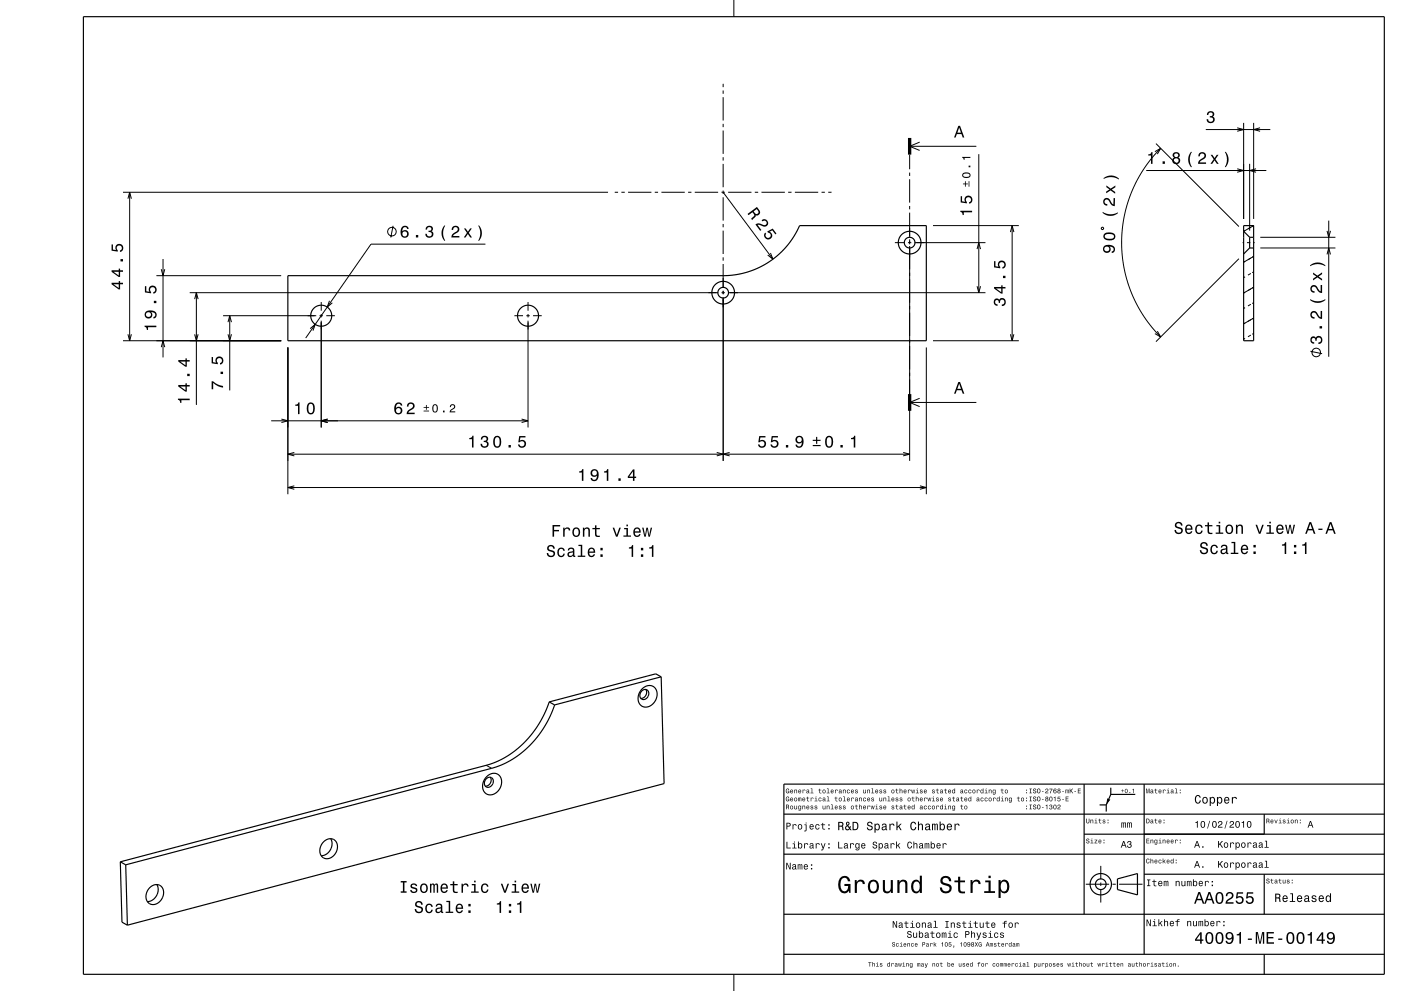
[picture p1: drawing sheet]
<svg xmlns="http://www.w3.org/2000/svg" width="420mm" height="297mm" viewBox="0 0 420 297" stroke-linecap="round" stroke-linejoin="round" font-family="sans-serif">
<g fill="none" stroke="#000" stroke-width=".3">
<path d="M220 0v5M216.8 25.1v1M216.8 27.1v1M216.8 29.1v7M216.8 37.1v1M216.8 39.1v7M361.5 38.8h19.3M370.9 38.3l1.9 .5-1.9 .5M372.8 36.8v28.8M375.8 36.8v28.8M377.8 38.3l-2 .5 2 .5M36.9 57.6h145.4"/>
<path d="M38.4 59.5l.5-1.9 .5 1.9M38.9 57.6v44.5M184.3 57.6h1M186.3 57.6h1M188.3 57.6h7M196.3 57.6h1M198.3 57.6h7M206.3 57.6h1M208.3 57.6h7M216.3 57.6h1M216.8 47.1v1M216.8 49.1v7"/>
<path d="M216.8 57.1v1M216.8 59.1v7M216.8 57.6l14.9 20.1M218.3 57.6h7M226.3 57.6h1M228.3 57.6h7M236.3 57.6h1M238.3 57.6h7M246.3 57.6h1M248.3 57.6h1M272.7 46.3v4.4M272.7 51.7v1"/>
<path d="M272.7 53.7v7M272.7 43.8h20M275.7 42.6l-3 1.2 3 1.3M293.4 46.2v41.5M343.6 51.1h36M346.2 45.5l1.8-1.1-1 1.8M346.5 43l24.9 24.9M348 44.4l-2.6 2.8-2.4 3.2-2 3.5-1.6 3.3-1.3 3.6-1 3.8-.6 3.7-.2 4 .1 4.3 .6 3.7 1 4.1 1.2 3.3 1.8 3.8 2 3.5 2.4 3.2 2.6 2.8M370.9 50.6l1.9 .5-1.9 .5M374.6 49.1v20M376.6 50.6l-2 .5 2 .5M48.9 77.6v29.5"/>
<path d="M117.8 67.7l-.7 3.5M145.5 73.2h-34.3l-19.6 28.1M216.8 67.1v1M216.8 69.1v7M216.8 77.1v1M216.8 79.1v7.1M231 75.8l.7 1.9-1.6-1.3M268.3 72.7h2.9M272.2 72.7h1M272.7 61.7v1M272.7 63.7v7.5M272.7 71.7v1.5"/>
<path d="M272.7 73.7v64.4M274.2 72.7h21.2M279.7 67.6h25.7M292.9 74.6l.5-1.9 .5 1.9M302.9 69.6l.5-2 .5 2M303.4 67.6v34.5M330.2 68.3l.4-.2 .3 .5-.5 .2zM371.4 77.5l-24.9 24.9M372.5 72.7h.3M373.8 72.7h1M375 68.1l-.9 .5M375.4 77.1l.4-.2-3 1.7"/>
<path d="M375.8 67.6l-3 1.7 .5-.2M375.8 72.7h.3M377.8 74.3h22.5M377.8 71.1h22.5M397.8 69.2l.5 1.9 .6-1.9M397.8 76.2l.5-1.9 .6 1.9M398.3 66.1v40.8M46.9 82.6h37.4M48.4 80.7l.5 1.9 .5-1.9M56.9 87.7h158.4M58.4 89.6l.5-1.9 .5 1.9M58.9 87.7v33.7"/>
<path d="M66.9 94.6h27.9M68.4 96.5l.5-1.9 .5 1.9M68.9 94.6v22.4M93 98.5l1.5-1.3-.7 1.9M95.8 94.6h1M96.3 90.5v2.6M96.3 94.1v1M96.3 96.1v32M97.8 94.6h2.6M98.8 90.1l-.7 1.9 1.5-1.3M154.2 94.6h2.6M157.8 94.6h1"/>
<path d="M158.3 90.5v2.6M158.3 94.1v1M158.3 96.1v32M159.8 94.6h2.6M216.3 87.7h1M216.8 87.1v1.1M216.8 89.1v49M218.3 87.7h77.1M292.9 85.8l.5 1.9 .5-1.9M347 99.3l1 1.7-1.8-1M373.3 92.2l-.5 .2M373.3 83l-.5 .2"/>
<path d="M375 91.2l-.9 .5M375 82l-.9 .5M375.4 95.6l.4-.3-3 1.8M375.4 86.3l.4-.2-3 1.7 .5-.2M375.8 99.9l-.4 .3M375.8 90.7l-.4 .3M375.8 81.5l-.4 .2M36.9 102.1h47.4M38.4 100.2l.5 1.9 .5-1.9M48.4 104l.5-1.9 .5 1.9M58.4 100.2l.5 1.9 .5-1.9M68.4 100.2l.5 1.9 .5-1.9"/>
<path d="M86.3 104.1v44M275.7 119.4l-3 1.2 3 1.3M277.7 104.1v44M279.7 102.1h25.7M302.9 100.2l.5 1.9 .5-1.9M373.3 101.4l-.5 .3M375 100.4l-.9 .5M392.8 105.3l3.5 .7M81.3 126.1h77M84.4 125.6l1.9 .5-1.9 .5M86.3 136.1h186.4M88.2 135.6l-1.9 .5 1.9 .5"/>
<path d="M98.2 125.6l-1.9 .5 1.9 .5M156.4 125.6l1.9 .5-1.9 .5M214.9 135.6l1.9 .5-1.9 .5M218.7 135.6l-1.9 .5 1.9 .5M270.8 135.6l1.9 .5-1.9 .5M272.7 120.6h20M86.3 146.1h191.4M88.2 145.6l-1.9 .5 1.9 .5M275.8 145.6l1.9 .5-1.9 .5M145.8 229.4l1.6 .9M330 259.5v4M325.5 265h7"/>
<path d="M330 264.5v1M330 266.5v4M333.5 265h1M335.5 265h7M220 292v5"/>
<circle cx="117.5" cy="69.4" r="1.28"/>
<circle cx="394.6" cy="105.6" r="1.28"/>
</g>
<g fill="none" stroke="#000" stroke-width=".35">
<path d="M25 5h390v287h-390zM372.8 67.6h3v34.5h-3zM372.8 69.3l1.8 1.8M374.6 71.1v3.2M374.6 74.3l-1.8 1.8M374.6 74.3h1.2M374.6 71.1h1.2M86.3 82.6h132.2l3.3-.5 3.6-1 2.7-1.2 3-1.8 2.5-2 2.5-2.6 1.9-2.6 1.7-3.3h38v34.5h-191.4zM164.6 210.4l-1.1 3-1.6 3.1-1.8 2.7-2.2 2.6-2.5 2.4-2.5 1.9-2.6 1.5-2.9 1.2-111.3 29.5M164.6 210.4l1.7 .9M166.3 211.3l-1.3 3.2-1.5 2.9-2 2.9-2 2.4-2.5 2.4-2.4 1.9-2.6 1.5-2.7 1.2-111.6 29.5M192.4 207.1a1.26 1.26 0 0 1 1.8-.2 1.26 1.26 0 0 1 .1 1.9 1.29 1.29 0 0 1-1.9 .7 1.29 1.29 0 0 1-.3-2z"/>
<path d="M192.5 206.4a2.57 2.57 0 0 1 3.5-.6 2.57 2.57 0 0 1 .8 3.5 3 3 0 0 1-4.9 1.8 3.7 3.7 0 0 1 .6-4.7zM193.6 206.6a1.76 1.76 0 0 1-1.5 2.7M198.2 202.8l-31.9 8.5M198.2 202.8l.9 32-160.9 42.5M198.2 202.8l-1.6-.9-32 8.5M145.8 233.4a1.26 1.26 0 0 1 1.8-.2 1.26 1.26 0 0 1 0 1.9 1.32 1.32 0 0 1-2 .6 1.32 1.32 0 0 1 0-2.1zM145.9 232.8a2.57 2.57 0 0 1 3.5-.7 2.57 2.57 0 0 1 .8 3.5 3 3 0 0 1-4.9 1.8 3.7 3.7 0 0 1 .6-4.6zM147 232.9a1.76 1.76 0 0 1-1.5 2.7M325 235v39M333 236.1v2M340.3 238.1h-7.3l-1.4 3.1M343 235v51"/>
<path d="M415 235h-180v57M36.1 258.3l1.6 .9M36.1 258.3l.5 18.1 1.6 .9M37.7 259.2l.5 18.1M97.1 252.2a2.36 2.36 0 0 1 3.1-.5 2.36 2.36 0 0 1 .8 3.1 2.82 2.82 0 0 1-4.6 1.8 3.4 3.4 0 0 1 .7-4.4zM99.1 251.4a3.5 3.5 0 0 1-2.8 5.1M235 256h180M235 244h180M325 250h90M329.6 241.2h2M331.6 241.2v2M379 244v6"/>
<path d="M45 266a2.37 2.37 0 0 1 3.2-.5 2.37 2.37 0 0 1 .7 3.2 2.76 2.76 0 0 1-4.7 1.5 3.5 3.5 0 0 1 .8-4.2zM47 265.1a3.5 3.5 0 0 1-2.8 5.1M235 274h180M335 263.4l6-1.6v6.4l-6-1.6zM343 262h72M379 262v12M235 286h180M379 286v6"/>
<circle cx="272.7" cy="72.7" r="3.4"/>
<circle cx="272.7" cy="72.7" r="1.6"/>
<circle cx="96.3" cy="94.6" r="3.2"/>
<circle cx="158.3" cy="94.6" r="3.2"/>
<circle cx="216.8" cy="87.7" r="3.4"/>
<circle cx="216.8" cy="87.7" r="1.6"/>
<circle cx="330" cy="265" r="3.2"/>
<circle cx="330" cy="265" r="1.6"/>
</g>
<path d="M272.7 41.3v5M272.7 118.1v5" fill="none" stroke="#000" stroke-width="1" stroke-linecap="butt"/>
<g fill="#000">
<path d="M362.1 33.6a1.01 1.01 0 0 1 1.5-.2 1.01 1.01 0 0 1 0 1.5 1.12 1.12 0 0 1 .4 1.6 1.12 1.12 0 0 1-1.6 .3l-.6-.6-.1-.5h.5a.72 .72 0 0 0 .7 .9 .72 .72 0 0 0 .7-.8 .72 .72 0 0 0-.9-.6v-.4a.62 .62 0 0 0 .8-.4 .62 .62 0 0 0-.5-.8 .62 .62 0 0 0-.7 .5v.4h-.5z" fill-rule="evenodd"/>
<path d="M287.3 37.7l-1.3 3.5h.5l.4-1h1.3l.4 1h.5l-1.3-3.5zM287.6 38.2l.5 1.6h-1.1z" fill-rule="evenodd"/>
<path d="M290.4 54.3v1.6h.2v-1.6zM289.3 54.3v.7h-.6v.2h.6v.7h.2v-.7h.6v-.2h-.6v-.7zM288.8 51.9a.79 .79 0 0 0-.3 .8 .79 .79 0 0 0 .7 .6 1.33 1.33 0 0 0 1.8-.8 1.42 1.42 0 0 0-2.2-.6zM288.8 52.3l.5-.3 1.1 .1a.44 .44 0 0 1 0 .8h-1.4zM290.4 49.6v.5h.5v-.5zM288.4 47l.5 .9h.3v-.6h1.7v-.3z" fill-rule="evenodd"/>
<path d="M344.2 46.3v.3h.9v2.5h.4v-3.5h-.3a.77 .77 0 0 1-1 .7zM348.5 48.4v.7h.7v-.7zM351.8 45.8l-.2 .3a.8 .8 0 0 0 .4 1.1 1.09 1.09 0 0 0-.2 1.6 1.09 1.09 0 0 0 1.6 0 1.09 1.09 0 0 0-.2-1.6 .95 .95 0 0 0 .3-1.3 .95 .95 0 0 0-1.3-.3zM351.9 48.1a.71 .71 0 0 1 1.4 0 .71 .71 0 0 1-1.4 0zM352 46.6a.6 .6 0 0 1 1.2 0 .6 .6 0 0 1-1.2 0z" fill-rule="evenodd"/>
<path d="M357 45.5a3.6 3.6 0 0 0 0 4.6h.3a4.3 4.3 0 0 1 0-4.6zM359.6 45.9l-.4 .9h.5a.7 .7 0 0 1 .5-.8 .7 .7 0 0 1 .9 .5 .7 .7 0 0 1-.5 .9l-.3 .1a1.63 1.63 0 0 0-1.1 1.6h2.4v-.4h-1.9l.8-.8a1.17 1.17 0 0 0 .9-1.7 1.17 1.17 0 0 0-1.8-.3zM362.9 46.4l.9 1.3-.9 1.4h.5l.7-1.1 .7 1.1h.5l-.9-1.4 .9-1.3h-.5l-.7 1-.6-1zM367.2 45.5a4.3 4.3 0 0 1 0 4.6h.3a3.6 3.6 0 0 0 0-4.6z" fill-rule="evenodd"/>
<path d="M120.6 67.9a2.41 2.41 0 0 0 .2 3.3 1.16 1.16 0 0 0 1.5-.4 1.16 1.16 0 0 0-.2-1.5 1.16 1.16 0 0 0-1.5 0 1.02 1.02 0 0 1 .8-1.2l.5 .1 .1 .4h.5a1.12 1.12 0 0 0-.7-.9 1.12 1.12 0 0 0-1.2 .2zM120.6 70.1a.75 .75 0 0 1 1.5 0 .75 .75 0 0 1-1.5 0zM124.7 70.4v.8h.7v-.8zM127.9 68l-.3 .8h.4a.62 .62 0 0 1 .4-.8 .62 .62 0 0 1 .8 .3 .62 .62 0 0 1-.3 .8l-.4 .1v.4a.72 .72 0 0 1 .9 .4 .72 .72 0 0 1-.5 .9 .72 .72 0 0 1-.9-.5v-.3h-.5a1.18 1.18 0 0 0 1.5 1.2 1.18 1.18 0 0 0 .6-1.9l-.2-.1a1.01 1.01 0 0 0 0-1.5 1.01 1.01 0 0 0-1.5 .2z" fill-rule="evenodd"/>
<path d="M133.2 67.6a3.6 3.6 0 0 0 0 4.5h.3a4.3 4.3 0 0 1 0-4.5zM135.7 68l-.3 .9h.5a.7 .7 0 0 1 .5-.8 .7 .7 0 0 1 .8 .5 .7 .7 0 0 1-.5 .8l-.3 .2a1.63 1.63 0 0 0-1.1 1.6h2.4v-.5h-1.9l.9-.8a1.17 1.17 0 0 0 .9-1.6 1.17 1.17 0 0 0-1.9-.3zM139.1 68.5l.9 1.3-1 1.4h.6l.7-1.1 .7 1.1h.5l-1-1.4 .9-1.3h-.5l-.6 .9-.7-.9zM143.3 67.6a4.3 4.3 0 0 1 0 4.5h.4a3.6 3.6 0 0 0 0-4.5z" fill-rule="evenodd"/>
<path d="M224.1 64.1l.3 .4 1.2-.9 .5 .9-.9 1.1 .3 .4 1-1.1v-.4a.97 .97 0 0 0 1.2-.3 .97 .97 0 0 0-.1-1.2l-.7-1zM225.9 63.3l1-.6 .3 .4a.6 .6 0 0 1-.1 .9 .6 .6 0 0 1-.9-.2z" fill-rule="evenodd"/>
<path d="M226.5 67.3l1.4 1.9 .3-.3-1.1-1.5 1.2 .2a1.18 1.18 0 0 0 1.6 .1 1.18 1.18 0 0 0 .1-1.7 1.18 1.18 0 0 0-1.7 0l.3 .4a.71 .71 0 0 1 1-.1 .71 .71 0 0 1 .1 .9 .71 .71 0 0 1-1 .2l-.3-.2a1.63 1.63 0 0 0-1.9 .1zM229.4 69.7a1.21 1.21 0 0 0 .1 1.8 1.21 1.21 0 0 0 1.8-.3 1.21 1.21 0 0 0-.6-1.7l.8-.5 .9 1.3 .4-.3-1.1-1.5-1.7 .9 .2 .3a.8 .8 0 0 1 1 .9 .8 .8 0 0 1-1.1 .7 .8 .8 0 0 1-.4-1.2z" fill-rule="evenodd"/>
<path d="M287.9 63.2v.3a.77 .77 0 0 1 .7 .9h.3v-.8h2.5v-.4zM288 58.8v1.9l1.9 .3v-.5a.8 .8 0 0 1-.3-1.2 .8 .8 0 0 1 1.3 .1 .8 .8 0 0 1-.4 1.2v.5a1.21 1.21 0 0 0 1.1-1.6 1.21 1.21 0 0 0-1.7-.8 1.21 1.21 0 0 0-.5 1.8l-1-.2v-1.5z" fill-rule="evenodd"/>
<path d="M331.1 73.7a1.17 1.17 0 0 0-.3 1.6 1.17 1.17 0 0 0 1.7 .3 1.17 1.17 0 0 0 .1-1.7 1.02 1.02 0 0 1 1.3 .8l-.2 .5-.4 .2v.4a1.23 1.23 0 0 0 .9-1.4 1.23 1.23 0 0 0-1.4-1zM331.1 74.6a.74 .74 0 0 1 1.4 0 .74 .74 0 0 1-1.4 0zM331.2 69.9a1.13 1.13 0 0 0-.4 1.2 1.13 1.13 0 0 0 1 .9 1.9 1.9 0 0 0 2.6-1.1 2.03 2.03 0 0 0-3.2-1zM331.3 70.5a2.38 2.38 0 0 1 2.6 .1v.6a2.37 2.37 0 0 1-2.6-.1z" fill-rule="evenodd"/>
<path d="M330.6 63.5v.3a3.6 3.6 0 0 0 4.5 .2v-.4a4.3 4.3 0 0 1-4.5-.1zM331 59.6a1.2 1.2 0 0 0-.2 1.3 1.2 1.2 0 0 0 1.1 .7l.1-.4a.7 .7 0 0 1-.9-.6 .7 .7 0 0 1 .6-.8 .7 .7 0 0 1 .8 .5l.2 .3a1.64 1.64 0 0 0 1.5 1.2l.1-2.4h-.5v1.9l-.4-.3-.7-1.2a1.11 1.11 0 0 0-1.7-.2zM331.7 55.6v.5l.9 .7-1 .6v.5l1.3-.8 1.4 1v-.6l-1-.7 1.1-.7v-.5l-1.4 .9zM330.9 53.3v.4a4.3 4.3 0 0 1 4.5 .1v-.3a3.6 3.6 0 0 0-4.5-.2z" fill-rule="evenodd"/>
<path d="M33.4 84.7v.5l2.2 1.5h.4v-1.5h.9v-.5h-.9v-.5h-.4v.5zM34 85.2h1.6v1.1zM33.4 81v.5l2.2 1.5h.4v-1.5h.9v-.5h-.9v-.5h-.4v.5zM34 81.5h1.6v1.1zM36.1 77.6v.7h.8v-.7zM33.4 73.3v1.8l1.9 .3v-.4a.8 .8 0 0 1-.2-1.2 .8 .8 0 0 1 1.2 0 .8 .8 0 0 1-.3 1.2v.5a1.21 1.21 0 0 0 1-1.5 1.21 1.21 0 0 0-1.6-.8 1.21 1.21 0 0 0-.6 1.7l-.9-.1v-1.5z" fill-rule="evenodd"/>
<path d="M43.3 97.6v.3a.78 .78 0 0 1 .7 1h.4v-.8h2.5v-.5zM43.8 93.4a1.17 1.17 0 0 0-.3 1.6 1.17 1.17 0 0 0 1.7 .2 1.17 1.17 0 0 0 .1-1.7 1.03 1.03 0 0 1 1.3 .9l-.2 .4-.4 .2v.4a1.23 1.23 0 0 0 .9-1.4 1.23 1.23 0 0 0-1.4-1l-1.2 .1zM43.8 94.2a.74 .74 0 0 1 1.4 0 .74 .74 0 0 1-1.4 0zM46.1 90.2v.6h.8v-.6zM43.4 85.8v1.8l1.9 .3v-.4a.8 .8 0 0 1-.2-1.2 .8 .8 0 0 1 1.2 0 .8 .8 0 0 1-.3 1.2v.5a1.21 1.21 0 0 0 1-1.5 1.21 1.21 0 0 0-1.6-.8 1.21 1.21 0 0 0-.6 1.7l-.9-.1v-1.5z" fill-rule="evenodd"/>
<path d="M298.2 89.7a1.17 1.17 0 0 0-.2 1.3 1.17 1.17 0 0 0 1.1 .7v-.5a.62 .62 0 0 1-.8-.3 .62 .62 0 0 1 .3-.8 .62 .62 0 0 1 .8 .2v.5h.4a.74 .74 0 0 1 .6-1 .74 .74 0 0 1 .9 .8 .74 .74 0 0 1-1 .7v.4a1.18 1.18 0 0 0 1.2-1.5 1.18 1.18 0 0 0-1.8-.6l-.1 .3a.86 .86 0 0 0-1.4-.2zM298 86v.5l2.1 1.5h.5v-1.5h.8v-.5h-.8v-.5h-.4v.5zM298.6 86.5h1.6v1.1zM300.7 82.7v.6h.7v-.6zM298 78.3v1.8l1.9 .3v-.4a.8 .8 0 0 1-.3-1.2 .8 .8 0 0 1 1.3 0 .8 .8 0 0 1-.4 1.2v.5a1.21 1.21 0 0 0 1.1-1.5 1.21 1.21 0 0 0-1.7-.8 1.21 1.21 0 0 0-.5 1.7l-1-.1v-1.5z" fill-rule="evenodd"/>
<path d="M392.8 89.6v.4a3.6 3.6 0 0 0 4.5 0v-.4a4.3 4.3 0 0 1-4.5 0zM393.1 85.7a1.2 1.2 0 0 0-.2 1.4 1.2 1.2 0 0 0 1.2 .6v-.4a.71 .71 0 0 1-.9-.5 .71 .71 0 0 1 .6-.9 .71 .71 0 0 1 .8 .5l.2 .3a1.63 1.63 0 0 0 1.5 1.1v-2.4h-.4v1.9l-.4-.3-.7-1.2a1.11 1.11 0 0 0-1.7-.1zM393.6 81.7v.5l1 .7-1 .6v.5l1.4-.9 1.3 1v-.5l-1-.7 1-.7v-.6l-1.4 1zM392.8 79.5v.3a4.3 4.3 0 0 1 4.5 0v-.3a3.6 3.6 0 0 0-4.5 0z" fill-rule="evenodd"/>
<path d="M53.3 119.5v.3a.77 .77 0 0 1 .7 1h.4v-.9h2.5v-.4zM53.4 115.4v.4l2.2 1.6h.4v-1.6h.9v-.4h-.9v-.5h-.4v.5zM54 115.8h1.6v1.1zM56.1 112v.7h.8v-.7zM53.4 107.9v.5l2.2 1.5h.4v-1.5h.9v-.5h-.9v-.5h-.4v.5zM54 108.4h1.6v1.1z" fill-rule="evenodd"/>
<path d="M63.4 114.3v2.4h.5v-2a5.1 5.1 0 0 0 3 1.5v-.5a5.3 5.3 0 0 1-3-1.4zM66.1 111.4v.7h.8v-.7zM63.4 107v1.9l1.9 .3v-.4a.8 .8 0 0 1-.2-1.3 .8 .8 0 0 1 1.2 .1 .8 .8 0 0 1-.3 1.2v.5a1.21 1.21 0 0 0 1-1.5 1.21 1.21 0 0 0-1.6-.9 1.21 1.21 0 0 0-.6 1.8l-.9-.2v-1.5z" fill-rule="evenodd"/>
<path d="M287.3 114.5l-1.3 3.5h.5l.4-1h1.3l.4 1h.5l-1.3-3.5zM287.6 115l.5 1.5h-1.1z" fill-rule="evenodd"/>
<path d="M393.1 101.1a1.17 1.17 0 0 0-.2 1.2 1.17 1.17 0 0 0 1.1 .7v-.4a.62 .62 0 0 1-.8-.4 .62 .62 0 0 1 .3-.8 .62 .62 0 0 1 .8 .3v.4h.4a.72 .72 0 0 1 .5-.9 .72 .72 0 0 1 .9 .5 .72 .72 0 0 1-.5 .9h-.4v.5a1.18 1.18 0 0 0 1.2-1.5 1.18 1.18 0 0 0-1.8-.6l-.1 .2a.86 .86 0 0 0-1.4-.1zM395.6 97.7v.7h.7v-.7zM393.1 93.5a1.2 1.2 0 0 0-.2 1.3 1.2 1.2 0 0 0 1.2 .7v-.4a.7 .7 0 0 1-.9-.6 .7 .7 0 0 1 .6-.8 .7 .7 0 0 1 .8 .5l.2 .3a1.63 1.63 0 0 0 1.5 1.1v-2.4h-.4v1.9l-.4-.3-.7-1.2a1.11 1.11 0 0 0-1.7-.1z" fill-rule="evenodd"/>
<path d="M88.5 121.3v.3h.8v2.5h.5v-3.5h-.3a.77 .77 0 0 1-1 .7zM92.3 121.1a2.02 2.02 0 0 0 .9 3.1 2.03 2.03 0 0 0 .9-3.2 1.11 1.11 0 0 0-1.8 .1zM92.8 121.1h.7a2.37 2.37 0 0 1 0 2.6h-.7a2.38 2.38 0 0 1 0-2.6z" fill-rule="evenodd"/>
<path d="M118.7 120.9a2.41 2.41 0 0 0 .2 3.2 1.16 1.16 0 0 0 1.5-.3 1.16 1.16 0 0 0-.2-1.6 1.16 1.16 0 0 0-1.5 .1 1.02 1.02 0 0 1 .8-1.3l.5 .1 .1 .5h.5a1.12 1.12 0 0 0-.7-1 1.12 1.12 0 0 0-1.2 .3zM118.7 123.1a.75 .75 0 0 1 1.4 0 .75 .75 0 0 1-1.4 0zM122.3 120.9l-.3 1h.4a.7 .7 0 0 1 .6-.9 .7 .7 0 0 1 .8 .5 .7 .7 0 0 1-.5 .9l-.3 .1a1.63 1.63 0 0 0-1.1 1.6h2.4v-.4h-1.9l.9-.8a1.17 1.17 0 0 0 .9-1.7 1.17 1.17 0 0 0-1.9-.3z" fill-rule="evenodd"/>
<path d="M127 123.1v.2h1.6v-.2zM127 122v.2h.7v.6h.2v-.6h.7v-.2h-.7v-.6h-.2v.6zM129.8 121.4l-.2 .4a1.33 1.33 0 0 0 .8 1.9 1.37 1.37 0 0 0 .9-1.3 1.37 1.37 0 0 0-.9-1.3zM130.2 121.5l.2-.1a1.19 1.19 0 0 1 0 2l-.5-.6v-.8zM132.8 123.1v.5h.5v-.5zM135.1 121.3l-.2 .7h.3a.53 .53 0 0 1 .5-.6 .53 .53 0 0 1 .5 .6 .53 .53 0 0 1-.6 .5l-.6 .4-.2 .7h1.7v-.3h-1.4l.1-.2a1.48 1.48 0 0 0 1.2-1.5 .86 .86 0 0 0-1.3-.3z" fill-rule="evenodd"/>
<path d="M140.7 131.3v.3h.8v2.5h.5v-3.5h-.4a.77 .77 0 0 1-.9 .7zM144.4 130.9l-.3 .8h.5a.62 .62 0 0 1 .3-.7 .62 .62 0 0 1 .8 .3 .62 .62 0 0 1-.2 .8h-.5v.4a.72 .72 0 0 1 1 .4 .72 .72 0 0 1-.5 1 .72 .72 0 0 1-.9-.6l-.1-.3h-.4a1.18 1.18 0 0 0 1.5 1.2 1.18 1.18 0 0 0 .6-1.8l-.3-.2a1.01 1.01 0 0 0 .1-1.5 1.01 1.01 0 0 0-1.6 .2zM148.2 131.1a2.02 2.02 0 0 0 .9 3.1 2.03 2.03 0 0 0 .9-3.2 1.11 1.11 0 0 0-1.8 .1zM148.7 131.1h.7a2.38 2.38 0 0 1 0 2.6h-.7a2.38 2.38 0 0 1 0-2.6zM152.4 133.4v.7h.7v-.7zM155.7 130.7l-.3 1.8h.4a.8 .8 0 0 1 1.2-.2 .8 .8 0 0 1 0 1.3 .8 .8 0 0 1-1.2-.4h-.5a1.21 1.21 0 0 0 1.5 1.1 1.21 1.21 0 0 0 .8-1.7 1.21 1.21 0 0 0-1.7-.6l.1-.9h1.5v-.4z" fill-rule="evenodd"/>
<path d="M227.6 130.7l-.3 1.8h.4a.8 .8 0 0 1 1.3-.2 .8 .8 0 0 1-.1 1.3 .8 .8 0 0 1-1.2-.4h-.5a1.21 1.21 0 0 0 1.5 1.1 1.21 1.21 0 0 0 .9-1.7 1.21 1.21 0 0 0-1.8-.6l.1-.9h1.6v-.4zM231.3 130.7l-.2 1.8h.4a.8 .8 0 0 1 1.2-.2 .8 .8 0 0 1-.1 1.3 .8 .8 0 0 1-1.2-.4h-.4a1.21 1.21 0 0 0 1.5 1.1 1.21 1.21 0 0 0 .8-1.7 1.21 1.21 0 0 0-1.8-.6l.2-.9h1.5v-.4zM235.6 133.4v.7h.7v-.7zM238.8 130.9a1.15 1.15 0 0 0-.1 1.7 1.15 1.15 0 0 0 1.7-.1 1.03 1.03 0 0 1-.8 1.3l-.5-.1-.2-.5h-.4a1.23 1.23 0 0 0 1.5 1 1.23 1.23 0 0 0 .9-1.5 1.41 1.41 0 0 0-.4-1.7 1.41 1.41 0 0 0-1.7-.1zM238.9 131.7a.75 .75 0 0 1 1.5 0 .75 .75 0 0 1-1.5 0z" fill-rule="evenodd"/>
<path d="M243.7 133.4v.3h2.3v-.3zM243.7 131.8v.3h1v.9h.3v-.9h1v-.3h-1v-.9h-.3v.9zM247.7 131.1a2.02 2.02 0 0 0 .9 3.1 2.03 2.03 0 0 0 .9-3.2 1.11 1.11 0 0 0-1.8 .1zM248.2 131.1h.7a2.37 2.37 0 0 1 0 2.6h-.7a2.38 2.38 0 0 1 0-2.6zM252 133.4v.7h.6v-.7zM255.1 131.3v.3h.8v2.5h.5v-3.5h-.3a.77 .77 0 0 1-1 .7z" fill-rule="evenodd"/>
<path d="M173.6 141.3v.3h.8v2.5h.5v-3.5h-.3a.77 .77 0 0 1-1 .7zM177.3 140.9a1.15 1.15 0 0 0 0 1.7 1.15 1.15 0 0 0 1.7-.1 1.02 1.02 0 0 1-.9 1.3l-.4-.1-.2-.5h-.4a1.23 1.23 0 0 0 1.4 1 1.23 1.23 0 0 0 1-1.5 1.42 1.42 0 0 0-.4-1.7 1.42 1.42 0 0 0-1.8-.1zM177.5 141.7a.75 .75 0 0 1 1.5 0 .75 .75 0 0 1-1.5 0zM181.1 141.3v.3h.8v2.5h.5v-3.5h-.4a.77 .77 0 0 1-.9 .7zM185.4 143.4v.7h.7v-.7zM189.7 140.7l-1.5 2.1v.4h1.5v.9h.5v-.9h.5v-.4h-.5v-2.1zM189.7 141.3v1.5h-1.1z" fill-rule="evenodd"/>
<path d="M352.5 156.7a.96 .96 0 0 0-.3 1.1 .96 .96 0 0 0 1 .6l.4 .1a.64 .64 0 0 1 .4 .9 .64 .64 0 0 1-1 .2l-.5-.8h-.4a1.21 1.21 0 0 0 1.5 1.3 1.21 1.21 0 0 0 .7-1.8l-.8-.3a.72 .72 0 0 1-.8-.6 .7 .7 0 0 1 .7-.6 .7 .7 0 0 1 .6 .7h.5a1.19 1.19 0 0 0-.7-1.1 1.19 1.19 0 0 0-1.3 .3zM355.6 157.6a1.46 1.46 0 0 0-.3 1.6 1.46 1.46 0 0 0 1.5 .8l.7-.8h-.5l-.6 .5a.75 .75 0 0 1-.7-.9h1.8a1.17 1.17 0 0 0-.5-1.4 1.17 1.17 0 0 0-1.4 .2zM355.9 157.8l.2-.2a.67 .67 0 0 1 .7 .1 .67 .67 0 0 1 .2 .7h-1.3zM358.6 157.6a1.45 1.45 0 0 0-.2 1.6 1.45 1.45 0 0 0 1.5 .8l.5-.5 .1-.5h-.4l-.4 .6a1.02 1.02 0 0 1-1-1 1.02 1.02 0 0 1 1-1l.4 .6h.4a1.09 1.09 0 0 0-.7-1 1.09 1.09 0 0 0-1.2 .4zM362 156.6v.8h-.8v.3h.8v1.8a1.05 1.05 0 0 0 1.5 .6v-.4a.68 .68 0 0 1-1-.4l-.1-1.6h1.1v-.3h-1.1v-.8zM364.7 157.4v.3h.7v1.9h-.9v.4h2.2v-.4h-.9v-2.2zM365.3 156.4v.5h.5v-.5zM367.7 157.6a1.45 1.45 0 0 0-.3 1.7 1.45 1.45 0 0 0 1.6 .7 1.45 1.45 0 0 0 .7-1.8 1.45 1.45 0 0 0-1.7-.9zM368 157.8a.67 .67 0 0 1 .7-.2 .67 .67 0 0 1 .5 .6 .93 .93 0 0 1 0 1 .93 .93 0 0 1-1 .4 1.36 1.36 0 0 1-.2-1.8zM370.5 157.3v2.7h.5v-1.6a.64 .64 0 0 1 .4-.8 .64 .64 0 0 1 .8 .4v2h.4v-1.8a.89 .89 0 0 0-.6-1 .89 .89 0 0 0-1.1 .5v-.4zM376.4 157.3l1 2.7h.5l1-2.7h-.5l-.8 2.2-.7-2.2zM379.8 157.4v.3h.7v1.9h-.9v.4h2.3v-.4h-.9v-2.2zM380.5 156.4v.5h.5v-.5zM382.9 157.6a1.45 1.45 0 0 0-.3 1.6 1.45 1.45 0 0 0 1.5 .8l.7-.8h-.5l-.6 .5a.75 .75 0 0 1-.7-.9h1.8a1.16 1.16 0 0 0-.5-1.4 1.16 1.16 0 0 0-1.4 .2zM383.2 157.8l.2-.2a.67 .67 0 0 1 .7 .1 .67 .67 0 0 1 .3 .7h-1.4zM385.2 157.3l.7 2.7h.4l.4-2.3 .4 2.3h.5l.6-2.7h-.4l-.4 2.3-.4-2.3h-.5l-.4 2.3-.4-2.3zM392.6 156.5l-1.3 3.5h.4l.4-1h1.4l.4 1h.5l-1.3-3.5zM392.8 157l.6 1.5h-1.1zM395.2 158.4v.4h1.3v-.4zM398.6 156.5l-1.2 3.5h.4l.4-1h1.4l.4 1h.4l-1.3-3.5zM398.9 157l.5 1.5h-1.1z" fill-rule="evenodd"/>
<path d="M164.3 163.6a1.09 1.09 0 0 0-.1 1.3 1.09 1.09 0 0 0 1.2 .5 .64 .64 0 0 1 .4 .9 .64 .64 0 0 1-1 .2l-.4-.8h-.5a1.21 1.21 0 0 0 1.5 1.3 1.21 1.21 0 0 0 .7-1.8l-1.2-.4a.62 .62 0 0 1-.1-1.1 .62 .62 0 0 1 1 .4l.1 .3h.4a1.19 1.19 0 0 0-.7-1 1.19 1.19 0 0 0-1.3 .2zM167.4 164.5a1.45 1.45 0 0 0-.3 1.7 1.45 1.45 0 0 0 1.5 .7l.6-.5 .1-.5h-.4l-.4 .7a1.02 1.02 0 0 1-1-1.1 1.02 1.02 0 0 1 1-1l.4 .6h.4a1.09 1.09 0 0 0-.7-1 1.09 1.09 0 0 0-1.2 .4zM170.5 164.3l-.3 .7h.4a.55 .55 0 0 1 .7-.6 .55 .55 0 0 1 .4 .8l-.2 .1a.91 .91 0 0 0-1.3 .5 .91 .91 0 0 0 .7 1.2l.9-.5 .1 .3 .6 .1v-.3l-.3-.1v-1.6a1.02 1.02 0 0 0-1.7-.6zM170.6 165.8l1.1-.3a.77 .77 0 0 1-.2 .9 .77 .77 0 0 1-.8 .1zM173.4 163.3v.3h.7v2.9h-.9v.4h2.3v-.4h-.9v-3.2zM176.5 164.5a1.45 1.45 0 0 0-.3 1.6 1.45 1.45 0 0 0 1.5 .8l.7-.8h-.5l-.6 .5a.76 .76 0 0 1-.7-.9h1.8a1.16 1.16 0 0 0-.5-1.4 1.16 1.16 0 0 0-1.4 .2zM176.8 164.7l.2-.2a.67 .67 0 0 1 .7 .1 .67 .67 0 0 1 .3 .7h-1.4zM180 166.1v.8h.7v-.8zM180 164.2v.7h.7v-.7z" fill-rule="evenodd"/>
<path d="M165.6 157.3v3.5h.5v-1.6h1.5v-.4h-1.5v-1h1.8v-.5zM168.8 158.1v2.7h.5v-1.5a.66 .66 0 0 1 .3-.8 .66 .66 0 0 1 .9 .2v.3h.5a.89 .89 0 0 0-.7-.9 .89 .89 0 0 0-1.1 .5v-.5zM171.9 158.4a1.45 1.45 0 0 0-.2 1.7 1.45 1.45 0 0 0 1.5 .7 1.45 1.45 0 0 0 .7-1.7 1.45 1.45 0 0 0-1.6-1zM172.2 158.7a.67 .67 0 0 1 .7-.2 .67 .67 0 0 1 .5 .5 .93 .93 0 0 1 0 1.1 .93 .93 0 0 1-1 .4 1.36 1.36 0 0 1-.2-1.8zM174.7 158.1v2.7h.5v-1.5a.63 .63 0 0 1 .4-.8 .63 .63 0 0 1 .8 .4v1.9h.4v-1.7a.89 .89 0 0 0-.6-1 .89 .89 0 0 0-1 .5v-.5zM178.4 157.4v.8h-.8v.4h.8v1.8a1.04 1.04 0 0 0 1.4 .5v-.4a.68 .68 0 0 1-1-.3v-1.6h1v-.4h-1v-.8zM183.7 158.1l1 2.7h.4l1-2.7h-.4l-.8 2.2-.8-2.2zM187.1 158.2v.4h.7v1.9h-.9v.3h2.3v-.3h-1v-2.3zM187.8 157.2v.5h.5v-.5zM190.2 158.4a1.45 1.45 0 0 0-.3 1.7 1.45 1.45 0 0 0 1.4 .8l.7-.8h-.4l-.6 .4a.75 .75 0 0 1-.7-.9h1.8a1.16 1.16 0 0 0-.5-1.3 1.16 1.16 0 0 0-1.4 .1zM190.5 158.6l.2-.1a.67 .67 0 0 1 .7 .1 .67 .67 0 0 1 .2 .7h-1.3zM192.5 158.1l.7 2.7h.4l.4-2.3 .4 2.3h.4l.7-2.7h-.4l-.5 2.3-.4-2.3h-.4l-.4 2.3-.5-2.3z" fill-rule="evenodd"/>
<path d="M188.5 164v.4h.9v2.5h.4v-3.5h-.3a.77 .77 0 0 1-1 .6zM192.1 166.1v.8h.7v-.8zM192.1 164.2v.7h.7v-.7zM194.6 164v.4h.8v2.5h.5v-3.5h-.4a.77 .77 0 0 1-.9 .6z" fill-rule="evenodd"/>
<path d="M360.1 162.7a1.09 1.09 0 0 0-.2 1.3 1.09 1.09 0 0 0 1.3 .5 .64 .64 0 0 1 .4 .9 .64 .64 0 0 1-1 .2l-.5-.7h-.4a1.21 1.21 0 0 0 1.5 1.3 1.21 1.21 0 0 0 .7-1.9l-.8-.3a.71 .71 0 0 1-.8-.6 .7 .7 0 0 1 .7-.5 .7 .7 0 0 1 .6 .7h.5a1.19 1.19 0 0 0-.7-1.1 1.19 1.19 0 0 0-1.3 .2zM363.2 163.6a1.45 1.45 0 0 0-.3 1.7 1.45 1.45 0 0 0 1.5 .7l.6-.5 .1-.4h-.4l-.4 .6a1.02 1.02 0 0 1-1-1 1.02 1.02 0 0 1 1-1l.4 .5h.4a1.09 1.09 0 0 0-.8-.9 1.09 1.09 0 0 0-1.1 .3zM366.3 163.5l-.3 .6h.4a.55 .55 0 0 1 .7-.5 .55 .55 0 0 1 .3 .7l-.2 .1a.91 .91 0 0 0-1.3 .5 .91 .91 0 0 0 .8 1.2l.9-.4 .1 .3h.5v-.3l-.2-.1v-1.6a1.02 1.02 0 0 0-.7-.8 1.02 1.02 0 0 0-1 .3zM366.4 165l1.1-.3a.77 .77 0 0 1-.2 .8 .77 .77 0 0 1-.9 .1zM369.2 162.4v.4h.7v2.9h-.9v.3h2.2v-.3h-.9v-3.3zM372.3 163.6a1.45 1.45 0 0 0-.3 1.6 1.45 1.45 0 0 0 1.5 .9l.7-.8h-.5l-.6 .4a.75 .75 0 0 1-.7-.9h1.8a1.16 1.16 0 0 0-.5-1.4 1.16 1.16 0 0 0-1.4 .2zM372.6 163.8l.2-.1a.67 .67 0 0 1 .7 .1 .67 .67 0 0 1 .2 .6h-1.3zM375.8 165.3v.7h.7v-.7zM375.8 163.3v.8h.7v-.8z" fill-rule="evenodd"/>
<path d="M384.3 163.2v.3h.8v2.5h.5v-3.5h-.4a.77 .77 0 0 1-.9 .7zM387.9 165.3v.7h.7v-.7zM387.9 163.3v.8h.7v-.8zM390.4 163.2v.3h.8v2.5h.5v-3.5h-.4a.77 .77 0 0 1-.9 .7z" fill-rule="evenodd"/>
<path d="M235.7 236.5a.67 .67 0 0 0-.2 .9 .67 .67 0 0 0 .9 .3h.2v-.7h-.5v.2h.3l-.2 .4a.49 .49 0 0 1-.5-.6 .49 .49 0 0 1 .7-.4l.2 .2-.3-.5zM237 236.8a.54 .54 0 0 0-.1 .8 .54 .54 0 0 0 .8 0l.1-.2a.37 .37 0 0 1-.5 .2 .37 .37 0 0 1-.2-.3l.7-.1-.3-.5zM237.1 236.9l.3-.1 .2 .3h-.5zM238.1 236.7v1h.2v-.6a.25 .25 0 0 1 .2-.3 .25 .25 0 0 1 .3 .3v.6h.2v-.7a.36 .36 0 0 0-.3-.4 .36 .36 0 0 0-.4 .2zM239.4 236.8a.53 .53 0 0 0-.1 .8 .53 .53 0 0 0 .8 0l.1-.2a.37 .37 0 0 1-.4 .2 .37 .37 0 0 1-.3-.3l.7-.1-.3-.5zM239.6 236.9l.3-.1 .1 .3h-.5zM240.6 236.7v1h.2l.1-.8 .6 .1a.36 .36 0 0 0-.3-.4 .36 .36 0 0 0-.4 .2zM241.9 236.7l-.1 .3 .5-.2 .1 .3a.39 .39 0 0 0-.6 .1 .39 .39 0 0 0 .3 .6l.3-.2 .3 .1-.1-.8-.3-.3zM241.9 237.4a.25 .25 0 0 1 .5 0 .25 .25 0 0 1-.5 0zM243 236.3l.3 .1v1.2l-.3 .1h.9l-.4-.1v-1.3zM245.6 236.4v.3l-.3 .1h.3l.1 .9 .5 .1-.4-.4v-.6l.4-.1h-.4v-.3zM246.6 237.2a.53 .53 0 0 0 1 0 .53 .53 0 0 0-1 0zM246.8 236.9l.1-.1a.37 .37 0 0 1 .4 .4 .37 .37 0 0 1-.5 .3zM247.9 236.3l.3 .1v1.2l-.4 .1h.9l-.3-.1v-1.3zM249.1 236.8a.53 .53 0 0 0 0 .8 .53 .53 0 0 0 .7 0l.1-.2a.37 .37 0 0 1-.4 .2 .37 .37 0 0 1-.3-.3l.7-.1-.2-.5zM249.3 236.9l.3-.1 .1 .3h-.5zM250.3 236.7v1h.2l.1-.8 .6 .1a.36 .36 0 0 0-.3-.4 .36 .36 0 0 0-.4 .2zM251.6 236.7l-.1 .3 .5-.2 .1 .3a.39 .39 0 0 0-.6 .1 .39 .39 0 0 0 .3 .6l.3-.2 .3 .1-.1-.8-.2-.3zM251.6 237.4a.25 .25 0 0 1 .5 0 .25 .25 0 0 1-.5 0zM252.7 236.7v1h.2v-.6a.25 .25 0 0 1 .2-.3 .25 .25 0 0 1 .3 .3v.6h.1v-.7a.36 .36 0 0 0-.2-.4 .36 .36 0 0 0-.4 .2zM254 236.8a.53 .53 0 0 0-.1 .8 .53 .53 0 0 0 .8-.1l-.1-.1a.3 .3 0 0 1-.4 0 .3 .3 0 0 1-.1-.4 .3 .3 0 0 1 .5 0h.2l-.3-.3zM255.2 236.8a.53 .53 0 0 0-.1 .8 .53 .53 0 0 0 .8 0l.1-.2a.37 .37 0 0 1-.4 .2 .37 .37 0 0 1-.3-.3l.7-.1-.3-.5zM255.4 236.9l.3-.1 .1 .3h-.5zM256.4 236.7v.4l.6 .3-.2 .2-.5-.2a.39 .39 0 0 0 .6 .4 .39 .39 0 0 0 .1-.6l-.5-.3 .2-.1 .5 .1-.2-.2zM258.8 236.7v.7a.35 .35 0 0 0 .2 .4 .35 .35 0 0 0 .4-.2l.2 .1v-1h-.2v.7l-.3 .2-.2-.1v-.8zM260 236.7v1h.2v-.6a.25 .25 0 0 1 .2-.3 .25 .25 0 0 1 .2 .3v.6h.2v-.7a.35 .35 0 0 0-.2-.4 .35 .35 0 0 0-.5 .2zM261.3 236.3l.2 .1v1.2l-.3 .1h.9l-.4-.1v-1.3zM262.5 236.8a.54 .54 0 0 0-.1 .8 .54 .54 0 0 0 .8 0l.1-.2a.37 .37 0 0 1-.5 .2 .37 .37 0 0 1-.2-.3l.7-.1-.3-.5zM262.6 236.9l.3-.1 .2 .3h-.5zM263.7 236.7v.4l.6 .3-.3 .2-.4-.2a.39 .39 0 0 0 .5 .4 .39 .39 0 0 0 .2-.6l-.5-.3 .2-.1 .4 .1-.1-.2zM265 236.7l-.1 .4 .6 .3-.2 .2-.5-.2a.39 .39 0 0 0 .6 .4 .39 .39 0 0 0 .1-.6l-.5-.3 .2-.1 .5 .1-.2-.2zM267.2 237.2a.55 .55 0 0 0 1.1 0 .55 .55 0 0 0-1.1 0zM267.5 236.9l.1-.1a.37 .37 0 0 1 .4 .4 .37 .37 0 0 1-.5 .3zM268.7 236.4v.3l-.3 .1h.3l.1 .9 .5 .1-.4-.4v-.6l.4-.1h-.4v-.3zM269.7 236.3v1.4h.2v-.6a.25 .25 0 0 1 .2-.3 .25 .25 0 0 1 .3 .3v.6h.1v-.7a.35 .35 0 0 0-.2-.4 .35 .35 0 0 0-.4 .2v-.5zM271 236.8a.53 .53 0 0 0-.1 .8 .53 .53 0 0 0 .8 0l.1-.2a.37 .37 0 0 1-.5 .2 .37 .37 0 0 1-.2-.3l.7-.1-.3-.5zM271.1 236.9l.3-.1 .2 .3h-.5zM272.2 236.7v1h.2v-.8l.6 .1a.36 .36 0 0 0-.2-.4 .36 .36 0 0 0-.4 .2zM273.2 236.7l.2 1h.2l.2-.9 .1 .9h.2l.3-1h-.2l-.2 .9-.2-.9h-.1l-.2 .9-.2-.9zM274.6 236.7l.3 .1v.8l-.3 .1h.9l-.4-.1v-.9zM274.9 236.3l.2 .2zM275.9 236.7v.4l.5 .3-.2 .2-.4-.2a.39 .39 0 0 0 .5 .4 .39 .39 0 0 0 .1-.6l-.4-.3 .2-.1 .4 .1-.1-.2zM277.1 236.8a.54 .54 0 0 0-.1 .8 .54 .54 0 0 0 .8 0v-.2a.37 .37 0 0 1-.4 .2 .37 .37 0 0 1-.3-.3l.7-.1-.2-.5zM277.2 236.9l.3-.1 .2 .3h-.6zM279.5 236.7v.4l.6 .3-.3 .2-.4-.2a.39 .39 0 0 0 .5 .4 .39 .39 0 0 0 .2-.6l-.5-.3 .2-.1 .4 .1-.1-.2zM280.9 236.4v.3l-.3 .1h.3v.9l.5 .1-.4-.4v-.6l.4-.1h-.4v-.3zM282 236.7l-.2 .3 .5-.2 .1 .3a.39 .39 0 0 0-.6 .1 .39 .39 0 0 0 .3 .6l.6-.2-.2-.9zM282 237.4a.25 .25 0 0 1 .5 0 .25 .25 0 0 1-.5 0zM283.3 236.4v.3l-.3 .1h.3l.1 .9 .5 .1-.4-.4v-.6l.4-.1h-.4v-.3zM284.4 236.8a.53 .53 0 0 0-.1 .8 .53 .53 0 0 0 .8 0v-.2a.37 .37 0 0 1-.4 .2 .37 .37 0 0 1-.3-.3l.7-.1-.2-.5zM284.5 236.9l.3-.1 .1 .3h-.5zM285.5 236.8a.51 .51 0 0 0-.1 .7 .51 .51 0 0 0 .7 .1l.2 .1v-1.4h-.2v.5l-.3-.2zM285.7 236.9l.1-.1a.36 .36 0 0 1 .3 .4 .36 .36 0 0 1-.4 .3zM288 236.7l-.1 .3 .5-.2 .1 .3a.39 .39 0 0 0-.6 .1 .39 .39 0 0 0 .3 .6l.6-.2-.2-.9zM288.1 237.4a.24 .24 0 0 1 .4 0 .24 .24 0 0 1-.4 0zM289.2 236.8a.53 .53 0 0 0-.1 .8 .53 .53 0 0 0 .9-.1l-.2-.1a.3 .3 0 0 1-.4 0 .3 .3 0 0 1 0-.4 .3 .3 0 0 1 .4 0h.2l-.3-.3zM290.4 236.8a.53 .53 0 0 0 0 .8 .53 .53 0 0 0 .8-.1l-.2-.1a.3 .3 0 0 1-.4 0 .3 .3 0 0 1 0-.4 .3 .3 0 0 1 .4 0h.2l-.3-.3zM291.5 237.2a.55 .55 0 0 0 1.1 0 .55 .55 0 0 0-1.1 0zM291.8 236.9v-.1a.37 .37 0 0 1 .5 .4 .37 .37 0 0 1-.5 .3zM292.8 236.7v1h.2l.1-.8 .6 .1a.36 .36 0 0 0-.3-.4 .36 .36 0 0 0-.4 .2zM294 236.8a.51 .51 0 0 0-.1 .7 .51 .51 0 0 0 .7 .1l.2 .1v-1.4h-.1v.5l-.4-.2zM294.2 236.9l.1-.1a.36 .36 0 0 1 .3 .4 .36 .36 0 0 1-.4 .3zM295.3 236.7l.3 .1v.8l-.4 .1h.9l-.4-.1v-.9zM295.6 236.3l.1 .2zM296.4 236.7v1h.2v-.6a.25 .25 0 0 1 .2-.3 .25 .25 0 0 1 .3 .3v.6h.2v-.7a.35 .35 0 0 0-.3-.4 .35 .35 0 0 0-.4 .2zM297.7 236.8a.51 .51 0 0 0-.1 .7 .51 .51 0 0 0 .7 .1 .38 .38 0 0 1-.2 .4 .38 .38 0 0 1-.5-.2 .44 .44 0 0 0 .5 .4 .44 .44 0 0 0 .4-.5v-1zM297.8 236.9l.1-.1a.36 .36 0 0 1 .4 .4 .36 .36 0 0 1-.5 .3zM300.3 236.4v.3l-.3 .1h.3l.1 .9 .5 .1-.4-.4v-.6l.4-.1h-.4v-.3zM301.2 237.2a.55 .55 0 0 0 1.1 0 .55 .55 0 0 0-1.1 0zM301.5 236.9l.1-.1a.37 .37 0 0 1 .4 .4 .37 .37 0 0 1-.5 .3zM307.6 237.4v.3h.3v-.3zM307.6 236.7v.3h.3v-.3zM308.6 236.3l.3 .2v1.1l-.3 .1h.7l-.2-.1v-1.1l.2-.2zM309.8 236.4a.56 .56 0 0 0 .1 .7 .56 .56 0 0 0 .6 .2 .31 .31 0 0 1-.3 .3 .31 .31 0 0 1-.3-.3h-.2a.5 .5 0 0 0 .5 .5 .5 .5 0 0 0 .5-.6 .5 .5 0 0 0-.7-.3 .26 .26 0 0 1 .2-.4 .26 .26 0 0 1 .3 .3l.1-.2-.2-.3zM311 236.5a.66 .66 0 0 0-.1 .9 .66 .66 0 0 0 .9 .2 .66 .66 0 0 0 .1-.9 .66 .66 0 0 0-.9-.2zM311.3 236.5a.54 .54 0 0 1 .4 .5 .54 .54 0 0 1-.4 .6l-.2-.6zM312.4 237.1v.2h.5v-.2zM313.5 236.5l-.1 .3h.2a.3 .3 0 0 1 .3-.3 .3 .3 0 0 1 .3 .4 .3 .3 0 0 1-.4 .2l-.5 .6h1v-.1h-.8l.2-.2a.52 .52 0 0 0 .6-.5 .52 .52 0 0 0-.7-.5zM314.6 236.4v.2h.7l-.5 .8v.3h.2l.5-1.3zM316 236.4a.64 .64 0 0 0-.2 1 .64 .64 0 0 0 .9 .1l-.1-.5h-.6v-.2a.41 .41 0 0 1 .4-.3 .41 .41 0 0 1 .3 .2l-.2-.3zM316 237.3a.3 .3 0 0 1 .6 0 .3 .3 0 0 1-.6 0zM317.2 236.4v.6a.44 .44 0 0 0-.1 .6 .44 .44 0 0 0 .7 0 .44 .44 0 0 0-.1-.6 .4 .4 0 0 0 .1-.6 .4 .4 0 0 0-.6 0zM317.2 237.4a.3 .3 0 0 1 .6 0 .3 .3 0 0 1-.6 0zM317.2 236.7a.25 .25 0 0 1 .5 0 .25 .25 0 0 1-.5 0zM318.4 237.1v.2h.5v-.2zM319.4 236.7v1h.2l.1-.9 .1 .9 .3-.9 .1 .9h.2l-.1-1.1zM320.7 236.3v1.4h.2l.1-.6 .5 .6h.2l-.5-.8 .5-.6h-.2l-.6 .7v-.7zM322.1 237.1v.2h.5v-.2zM323.1 236.3v1.4h.9v-.1h-.7v-.5h.6v-.2h-.6v-.4h.7v-.2z" fill-rule="evenodd"/>
<path d="M235.7 238.9a.67 .67 0 0 0-.2 .9 .67 .67 0 0 0 .9 .3h.2v-.7h-.5l.3 .2-.2 .4a.49 .49 0 0 1-.5-.6 .49 .49 0 0 1 .7-.4l.2 .2-.3-.5zM237 239.2a.54 .54 0 0 0-.1 .8 .54 .54 0 0 0 .8 0l.1-.2a.37 .37 0 0 1-.5 .2 .37 .37 0 0 1-.2-.3l.7-.1-.3-.5zM237.1 239.3l.3-.1 .2 .3h-.5zM238.1 239.6a.53 .53 0 0 0 1 0 .53 .53 0 0 0-1 0zM238.3 239.3a.33 .33 0 0 1 .5 .1 .33 .33 0 0 1-.1 .4 .33 .33 0 0 1-.4 0zM239.3 239.1v1h.1l.2-.9 .1 .9 .3-.9 .1 .9h.1l-.1-1.1zM240.6 239.2a.53 .53 0 0 0 0 .8 .53 .53 0 0 0 .7 0l.1-.2a.37 .37 0 0 1-.4 .2 .37 .37 0 0 1-.3-.3l.7-.1-.2-.5zM240.8 239.3l.3-.1 .1 .3h-.5zM242 238.8v.3l-.3 .1h.3l.1 .9 .5 .1-.4-.4v-.6l.4-.1h-.4v-.3zM243 239.1v1h.2l.1-.8 .6 .1a.36 .36 0 0 0-.3-.4 .36 .36 0 0 0-.4 .2zM244.3 239.1l.3 .1v.8l-.4 .1h.9l-.4-.1v-.9zM244.6 238.7l.1 .2zM245.5 239.2a.53 .53 0 0 0-.1 .8 .53 .53 0 0 0 .8-.1l-.1-.1a.3 .3 0 0 1-.4 0 .3 .3 0 0 1-.1-.4 .3 .3 0 0 1 .5 0h.2l-.3-.3zM246.7 239.1l-.1 .3 .5-.2 .1 .3a.39 .39 0 0 0-.6 .1 .39 .39 0 0 0 .3 .6l.4-.2 .2 .1-.1-.8-.2-.3zM246.8 239.8a.24 .24 0 0 1 .4 0 .24 .24 0 0 1-.4 0zM247.9 238.7l.3 .1v1.2l-.4 .1h.9l-.3-.1v-1.3zM250.5 238.8v.3l-.3 .1h.3l.1 .9 .5 .1-.4-.4v-.6l.4-.1h-.4v-.3zM251.4 239.6a.55 .55 0 0 0 1.1 0 .55 .55 0 0 0-1.1 0zM251.7 239.3l.1-.1a.37 .37 0 0 1 .4 .4 .37 .37 0 0 1-.5 .3zM252.8 238.7l.2 .1v1.2l-.3 .1h.9l-.4-.1v-1.3zM254 239.2a.53 .53 0 0 0-.1 .8 .53 .53 0 0 0 .8 0l.1-.2a.37 .37 0 0 1-.5 .2 .37 .37 0 0 1-.2-.3l.7-.1-.3-.5zM254.1 239.3l.3-.1 .2 .3h-.5zM255.2 239.1v1h.2v-.8l.6 .1a.36 .36 0 0 0-.2-.4 .36 .36 0 0 0-.5 .2zM256.4 239.1l-.1 .3 .5-.2 .1 .3a.39 .39 0 0 0-.6 .1 .39 .39 0 0 0 .3 .6l.4-.2 .2 .1-.1-.8-.2-.3zM256.5 239.8a.25 .25 0 0 1 .5 0 .25 .25 0 0 1-.5 0zM257.5 239.1v1h.2v-.7l.3-.2 .2 .9h.2v-.7a.36 .36 0 0 0-.3-.4 .36 .36 0 0 0-.4 .2zM258.9 239.2a.53 .53 0 0 0-.1 .8 .53 .53 0 0 0 .8-.1l-.1-.1a.3 .3 0 0 1-.5 0 .3 .3 0 0 1 0-.4 .3 .3 0 0 1 .5 0h.1l-.2-.3zM260.1 239.2a.53 .53 0 0 0-.1 .8 .53 .53 0 0 0 .8 0v-.2a.37 .37 0 0 1-.4 .2 .37 .37 0 0 1-.3-.3l.7-.1-.2-.5zM260.2 239.3l.3-.1 .2 .3h-.6zM261.3 239.1v.4l.6 .3-.3 .2-.4-.2a.39 .39 0 0 0 .5 .4 .39 .39 0 0 0 .2-.6l-.5-.3 .2-.1 .4 .1-.1-.2zM263.6 239.1v.7a.35 .35 0 0 0 .3 .4 .35 .35 0 0 0 .4-.2l.2 .1v-1h-.2v.7l-.3 .2-.2-.1v-.8zM264.8 239.1v1h.2v-.7l.3-.2 .2 .9h.2v-.7a.35 .35 0 0 0-.3-.4 .35 .35 0 0 0-.4 .2zM266.1 238.7l.3 .1v1.2l-.4 .1h.9l-.3-.1v-1.3zM267.4 239.2a.54 .54 0 0 0-.1 .8 .54 .54 0 0 0 .8 0v-.2a.37 .37 0 0 1-.4 .2 .37 .37 0 0 1-.3-.3l.7-.1-.2-.5zM267.5 239.3l.3-.1 .1 .3h-.5zM268.6 239.1v.4l.6 .3-.3 .2-.4-.2a.39 .39 0 0 0 .5 .4 .39 .39 0 0 0 .1-.6l-.4-.3 .2-.1 .4 .1-.1-.2zM269.8 239.1v.4l.6 .3-.3 .2-.4-.2a.39 .39 0 0 0 .5 .4 .39 .39 0 0 0 .2-.6l-.5-.3 .2-.1 .4 .1-.1-.2zM272.1 239.6a.53 .53 0 0 0 1 0 .53 .53 0 0 0-1 0zM272.3 239.3l.1-.1a.37 .37 0 0 1 .4 .4 .37 .37 0 0 1-.5 .3zM273.6 238.8v.3l-.3 .1h.3v.9l.6 .1-.4-.4v-.6l.4-.1h-.4v-.3zM274.5 238.7v1.4h.2v-.7l.3-.2 .2 .9h.2v-.7a.35 .35 0 0 0-.2-.4 .35 .35 0 0 0-.5 .2v-.5zM275.9 239.2a.53 .53 0 0 0-.1 .8 .53 .53 0 0 0 .8 0v-.2a.37 .37 0 0 1-.4 .2 .37 .37 0 0 1-.3-.3l.7-.1-.2-.5zM276 239.3l.3-.1 .1 .3h-.5zM277 239.1v1h.2l.1-.8 .6 .1a.36 .36 0 0 0-.3-.4 .36 .36 0 0 0-.4 .2zM278 239.1l.3 1h.2l.1-.9 .2 .9h.1l.3-1h-.2l-.1 .9-.2-.9h-.2l-.1 .9-.2-.9zM279.5 239.1l.3 .1v.8l-.4 .1h.9l-.3-.1v-.9zM279.8 238.7l.2 .2zM280.7 239.1v.4l.6 .3-.2 .2-.5-.2a.39 .39 0 0 0 .5 .4 .39 .39 0 0 0 .2-.6l-.5-.3 .2-.1 .4 .1-.1-.2zM281.9 239.2a.54 .54 0 0 0-.1 .8 .54 .54 0 0 0 .8 0l.1-.2a.37 .37 0 0 1-.4 .2 .37 .37 0 0 1-.3-.3l.7-.1-.3-.5zM282.1 239.3l.3-.1 .1 .3h-.5zM284.4 239.1v.4l.5 .3-.2 .2-.4-.2a.39 .39 0 0 0 .5 .4 .39 .39 0 0 0 .1-.6l-.4-.3 .2-.1 .4 .1-.1-.2zM285.7 238.8v.3l-.3 .1h.3l.1 .9 .5 .1-.4-.4v-.6l.4-.1h-.4v-.3zM286.8 239.1l-.1 .3 .5-.2 .1 .3a.39 .39 0 0 0-.6 .1 .39 .39 0 0 0 .3 .6l.6-.2-.2-.9zM286.8 239.8a.25 .25 0 0 1 .5 0 .25 .25 0 0 1-.5 0zM288.1 238.8v.3l-.3 .1h.3l.1 .9 .5 .1-.4-.4v-.6l.4-.1h-.4v-.3zM289.2 239.2a.53 .53 0 0 0-.1 .8 .53 .53 0 0 0 .8 0l.1-.2a.37 .37 0 0 1-.4 .2 .37 .37 0 0 1-.3-.3l.7-.1-.3-.5zM289.4 239.3l.3-.1 .1 .3h-.5zM290.4 239.2a.51 .51 0 0 0-.1 .7 .51 .51 0 0 0 .7 .1l.2 .1v-1.4h-.2v.5l-.3-.2zM290.5 239.3l.1-.1a.36 .36 0 0 1 .4 .4 .36 .36 0 0 1-.5 .3zM292.9 239.1l-.1 .3 .5-.2 .1 .3a.39 .39 0 0 0-.6 .1 .39 .39 0 0 0 .3 .6l.6-.2-.2-.9zM292.9 239.8a.25 .25 0 0 1 .5 0 .25 .25 0 0 1-.5 0zM294.1 239.2a.53 .53 0 0 0-.1 .8 .53 .53 0 0 0 .8-.1l-.1-.1a.3 .3 0 0 1-.5 0 .3 .3 0 0 1 0-.4 .3 .3 0 0 1 .5 0h.1l-.2-.3zM295.3 239.2a.53 .53 0 0 0-.1 .8 .53 .53 0 0 0 .8-.1l-.1-.1a.3 .3 0 0 1-.5 0 .3 .3 0 0 1 0-.4 .3 .3 0 0 1 .5 0h.2l-.3-.3zM296.4 239.6a.53 .53 0 0 0 1 0 .53 .53 0 0 0-1 0zM296.6 239.3l.1-.1a.37 .37 0 0 1 .4 .4 .37 .37 0 0 1-.5 .3zM297.7 239.1v1h.2v-.8l.6 .1a.36 .36 0 0 0-.2-.4 .36 .36 0 0 0-.4 .2zM298.9 239.2a.51 .51 0 0 0-.1 .7 .51 .51 0 0 0 .7 .1l.2 .1v-1.4h-.2v.5l-.3-.2zM299 239.3l.1-.1a.36 .36 0 0 1 .4 .4 .36 .36 0 0 1-.5 .3zM300.1 239.1l.3 .1v.8l-.3 .1h.9l-.4-.1v-.9zM300.4 238.7l.2 .2zM301.3 239.1v1h.1l.1-.7 .2-.2 .2 .9h.2v-.7a.35 .35 0 0 0-.2-.4 .35 .35 0 0 0-.5 .2zM302.5 239.2a.51 .51 0 0 0-.1 .7 .51 .51 0 0 0 .8 .1 .38 .38 0 0 1-.3 .4 .38 .38 0 0 1-.4-.2 .44 .44 0 0 0 .5 .4 .44 .44 0 0 0 .3-.5v-1l-.1 .1-.4-.2zM302.7 239.3l.1-.1a.36 .36 0 0 1 .4 .4 .36 .36 0 0 1-.5 .3zM305.1 238.8v.3l-.3 .1h.3l.1 .9 .5 .1-.4-.4v-.6l.4-.1h-.4v-.3zM306.1 239.6a.53 .53 0 0 0 1 0 .53 .53 0 0 0-1 0zM306.3 239.3l.1-.1a.37 .37 0 0 1 .4 .4 .37 .37 0 0 1-.5 .3zM307.6 239.8v.3h.3v-.3zM307.6 239.1v.3h.3v-.3zM308.6 238.7l.3 .2v1.1l-.3 .1h.7l-.2-.1v-1.1l.2-.2zM309.8 238.8a.56 .56 0 0 0 .1 .7 .56 .56 0 0 0 .6 .2 .31 .31 0 0 1-.3 .3 .31 .31 0 0 1-.3-.3h-.2a.5 .5 0 0 0 .5 .5 .5 .5 0 0 0 .5-.6 .5 .5 0 0 0-.7-.3 .26 .26 0 0 1 .2-.4 .26 .26 0 0 1 .3 .3l.1-.2-.2-.3zM311 238.9a.66 .66 0 0 0-.1 .9 .66 .66 0 0 0 .9 .2 .66 .66 0 0 0 .1-.9 .66 .66 0 0 0-.9-.2zM311.3 238.9a.54 .54 0 0 1 .4 .5 .54 .54 0 0 1-.4 .6l-.2-.6zM312.4 239.5v.2h.5v-.2zM313.5 238.8l-.1 .4 .2 .2a.44 .44 0 0 0-.1 .6 .44 .44 0 0 0 .7 0 .44 .44 0 0 0-.1-.6 .4 .4 0 0 0 0-.6 .4 .4 0 0 0-.6 0zM313.5 239.8a.3 .3 0 0 1 .6 0 .3 .3 0 0 1-.6 0zM313.6 239.1a.25 .25 0 0 1 .5 0 .25 .25 0 0 1-.5 0zM314.7 238.9l-.1 .9 .2 .3a.65 .65 0 0 0 .8-.7 .65 .65 0 0 0-.9-.5zM314.9 238.9a.54 .54 0 0 1 .4 .6 .54 .54 0 0 1-.4 .5l-.1-.5zM315.9 239l.3 .1v1h.2v-1.4zM317.1 238.8l-.1 .7a.38 .38 0 0 1 .6-.1 .38 .38 0 0 1 0 .6l-.6-.2a.48 .48 0 0 0 .6 .4 .48 .48 0 0 0 .3-.7 .48 .48 0 0 0-.7-.2l.1-.4h.6v-.1zM318.4 239.5v.2h.5v-.2zM319.5 238.7v1.4h.9v-.1h-.7v-.5h.6v-.2h-.6v-.4h.7v-.2z" fill-rule="evenodd"/>
<path d="M331.9 239.3l1 .4-1.3 1.5z" fill-rule="evenodd"/>
<path d="M336.5 236.6v.4l-.4 .1h.4l.1 .4v-.4l.4-.1h-.4zM337.3 236.6l-.1 .7 .2 .4a.58 .58 0 0 0 .7-.7 .58 .58 0 0 0-.8-.4zM337.5 236.6a.48 .48 0 0 1 .4 .4 .48 .48 0 0 1-.4 .5zM338.6 237.4v.3h.2v-.3zM339.5 236.6l.3 .2v.9h.1v-1.3z" fill-rule="evenodd"/>
<path d="M343.6 236.3v1.4h.2v-1.2l.2 1.2h.2l.3-1.2v1.2h.1v-1.4h-.2l-.3 1.3-.2-1.3zM345 236.7l-.1 .3 .5-.2 .1 .3a.39 .39 0 0 0-.6 .1 .39 .39 0 0 0 .3 .6l.6-.2-.2-.9zM345.1 237.4a.24 .24 0 0 1 .4 0 .24 .24 0 0 1-.4 0zM346.4 236.4v.3l-.3 .1h.3v.9l.5 .1-.4-.4v-.6l.4-.1h-.4v-.3zM347.4 236.8a.53 .53 0 0 0-.1 .8 .53 .53 0 0 0 .8 0l.1-.2a.37 .37 0 0 1-.4 .2 .37 .37 0 0 1-.3-.3l.7-.1-.3-.5zM347.6 236.9l.3-.1 .1 .3h-.5zM348.6 236.7v1h.2l.1-.8 .6 .1a.36 .36 0 0 0-.3-.4 .36 .36 0 0 0-.4 .2zM349.8 236.7l.3 .1v.8l-.3 .1h.9l-.4-.1v-.9zM350.1 236.3l.2 .2zM351.1 236.7l-.1 .3 .5-.2 .1 .3a.41 .41 0 0 0-.6 .1 .41 .41 0 0 0 .1 .6l.8-.2-.2-.9zM351.1 237.4a.25 .25 0 0 1 .5 0 .25 .25 0 0 1-.5 0zM352.3 236.3l.2 .1v1.2l-.3 .1h.9l-.4-.1v-1.3zM353.7 237.4v.3h.3v-.3zM353.7 236.7v.3h.3v-.3z" fill-rule="evenodd"/>
<path d="M358.4 238.6a1.33 1.33 0 0 0-.2 1.4 1.33 1.33 0 0 0 1.3 .8l.5-.9h-.3l-.4 .6a1.04 1.04 0 0 1-.8-.9 1.04 1.04 0 0 1 .6-1.1l.5 .6h.4a.85 .85 0 0 0-.6-.8 .85 .85 0 0 0-1 .3zM360.6 239.1a.98 .98 0 0 0-.1 1.4 .98 .98 0 0 0 1.4 .1 .98 .98 0 0 0 .1-1.4 .98 .98 0 0 0-1.4-.1zM360.9 239.3l.1-.2a.71 .71 0 0 1 .8 .7 .71 .71 0 0 1-.8 .7l-.2-.3zM362.7 238.9v2.7h.3v-1.1l.1 .2a.67 .67 0 0 0 .7 .1 .67 .67 0 0 0 .4-.5 .91 .91 0 0 0 0-1.1 .91 .91 0 0 0-1-.3l-.2 .3v-.3zM363.1 239.3l.2-.2a.7 .7 0 0 1 .7 .7 .7 .7 0 0 1-.7 .7l-.3-.3zM364.8 238.9v2.7h.3v-1.1l.2 .2a.67 .67 0 0 0 .7 .1 .67 .67 0 0 0 .4-.5 .91 .91 0 0 0 0-1.1 .91 .91 0 0 0-1-.3l-.3 .3v-.3zM365.3 239.3l.1-.2a.7 .7 0 0 1 .7 .7 .7 .7 0 0 1-.7 .7l-.2-.3zM367.2 239.1a.98 .98 0 0 0-.2 1.3 .98 .98 0 0 0 1.3 .3l.2-.4-.9 .3-.3-.7 1.3-.1a.8 .8 0 0 0-.5-.9 .8 .8 0 0 0-.9 .2zM367.4 239.2l.6-.1 .2 .6h-.9zM369.3 238.9v1.9h.3l.1-1.6 .6-.1 .2 .4h.3a.64 .64 0 0 0-.5-.7 .64 .64 0 0 0-.7 .4v-.3z" fill-rule="evenodd"/>
<path d="M235.7 241.1v1.4h.1v-.5a.42 .42 0 0 1 .5 .1 .42 .42 0 0 1 .1 .4h.2l-.2-.6a.39 .39 0 0 0 .1-.5 .39 .39 0 0 0-.4-.3zM235.8 241.3h.3a.24 .24 0 0 1 .3 .3 .24 .24 0 0 1-.3 .2h-.3zM236.9 242a.53 .53 0 0 0 1 0 .53 .53 0 0 0-1 0zM237.1 241.7l.1-.1a.37 .37 0 0 1 .4 .4 .37 .37 0 0 1-.5 .3zM238.1 241.5v.7a.36 .36 0 0 0 .3 .4 .36 .36 0 0 0 .4-.2l.2 .1v-1h-.2v.7l-.3 .2-.2-.1v-.8zM239.4 241.6a.51 .51 0 0 0-.1 .7 .51 .51 0 0 0 .7 .1 .38 .38 0 0 1-.2 .4 .38 .38 0 0 1-.5-.2 .44 .44 0 0 0 .5 .4 .44 .44 0 0 0 .4-.5v-1zM239.5 241.7l.1-.1a.36 .36 0 0 1 .4 .4 .36 .36 0 0 1-.5 .3zM240.5 241.5v1h.2v-.7l.3-.2 .2 .1v.8h.2v-.7a.35 .35 0 0 0-.3-.4 .35 .35 0 0 0-.4 .2zM241.9 241.6a.53 .53 0 0 0-.1 .8 .53 .53 0 0 0 .8 0v-.2a.37 .37 0 0 1-.4 .2 .37 .37 0 0 1-.3-.3l.7-.1-.2-.5zM242 241.7l.3-.1 .1 .3h-.5zM243.1 241.5v.4l.6 .3-.3 .2-.4-.2a.39 .39 0 0 0 .5 .4 .39 .39 0 0 0 .1-.6l-.4-.3 .2-.1 .4 .1-.1-.2zM244.3 241.5v.4l.6 .3-.3 .2-.4-.2a.4 .4 0 0 0 .5 .4 .4 .4 0 0 0 .2-.6l-.5-.3 .2-.1 .4 .1-.1-.2zM246.6 241.5v.7a.36 .36 0 0 0 .3 .4 .36 .36 0 0 0 .4-.2l.2 .1v-1h-.2v.7l-.3 .2-.2-.1v-.8zM247.8 241.5v1h.2v-.7l.3-.2 .2 .1v.8h.2v-.7a.36 .36 0 0 0-.3-.4 .36 .36 0 0 0-.4 .2zM249.1 241.1l.3 .1v1.2l-.4 .1h.9l-.3-.1v-1.3zM250.4 241.6a.53 .53 0 0 0-.1 .8 .53 .53 0 0 0 .8 0v-.2a.37 .37 0 0 1-.4 .2 .37 .37 0 0 1-.3-.3l.7-.1-.2-.5zM250.5 241.7l.3-.1 .1 .3h-.5zM251.6 241.5v.4l.6 .3-.3 .2-.4-.2a.4 .4 0 0 0 .5 .4 .4 .4 0 0 0 .1-.6l-.4-.3 .2-.1 .4 .1-.1-.2zM252.8 241.5v.4l.6 .3-.3 .2-.4-.2a.39 .39 0 0 0 .5 .4 .39 .39 0 0 0 .2-.6l-.5-.3 .2-.1 .4 .1-.1-.2zM255.1 242a.53 .53 0 0 0 1 0 .53 .53 0 0 0-1 0zM255.3 241.7l.1-.1a.37 .37 0 0 1 .4 .4 .37 .37 0 0 1-.5 .3zM256.6 241.2v.3l-.3 .1h.3v.9l.6 .1-.4-.4v-.6l.4-.1h-.4v-.3zM257.5 241.1v1.4h.2v-.7l.3-.2 .2 .1v.8h.2v-.7a.35 .35 0 0 0-.3-.4 .35 .35 0 0 0-.4 .2v-.5zM258.9 241.6a.53 .53 0 0 0-.1 .8 .53 .53 0 0 0 .8 0v-.2a.37 .37 0 0 1-.4 .2 .37 .37 0 0 1-.3-.3l.7-.1-.2-.5zM259 241.7l.3-.1 .1 .3h-.5zM260 241.5v1h.2l.1-.8 .6 .1a.36 .36 0 0 0-.3-.4 .36 .36 0 0 0-.4 .2zM261 241.5l.3 1h.1l.2-.9 .2 .9h.1l.3-1h-.2l-.1 .9-.2-.9h-.2l-.1 .9-.2-.9zM262.5 241.5l.3 .1v.8l-.4 .1h.9l-.4-.1v-.9zM262.8 241.1l.2 .2zM263.7 241.5v.4l.6 .3-.3 .2-.4-.2a.4 .4 0 0 0 .5 .4 .4 .4 0 0 0 .2-.6l-.5-.3 .2-.1 .4 .1-.1-.2zM264.9 241.6a.53 .53 0 0 0-.1 .8 .53 .53 0 0 0 .8 0l.1-.2a.37 .37 0 0 1-.4 .2 .37 .37 0 0 1-.3-.3l.7-.1-.3-.5zM265.1 241.7l.3-.1 .1 .3h-.5zM267.4 241.5v.4l.5 .3-.2 .2-.4-.2a.39 .39 0 0 0 .5 .4 .39 .39 0 0 0 .1-.6l-.4-.3 .2-.1 .4 .1-.1-.2zM268.7 241.2v.3l-.3 .1h.3l.1 .9 .5 .1-.4-.4v-.6l.4-.1h-.4v-.3zM269.8 241.5l-.1 .3 .5-.2 .1 .3a.39 .39 0 0 0-.6 .1 .39 .39 0 0 0 .3 .6l.3-.2 .3 .1-.1-.8-.2-.3zM269.8 242.2a.25 .25 0 0 1 .5 0 .25 .25 0 0 1-.5 0zM271.1 241.2v.3l-.3 .1h.3l.1 .9 .5 .1-.4-.4v-.6l.4-.1h-.4v-.3zM272.2 241.6a.53 .53 0 0 0-.1 .8 .53 .53 0 0 0 .8 0l.1-.2a.37 .37 0 0 1-.4 .2 .37 .37 0 0 1-.3-.3l.7-.1-.3-.5zM272.4 241.7l.3-.1 .1 .3h-.5zM273.4 241.6a.55 .55 0 0 0-.2 .6 .55 .55 0 0 0 .7 .3l.1-.1 .2 .1v-1.4h-.2v.5l-.3-.2zM273.5 241.7l.1-.1a.36 .36 0 0 1 .4 .4 .36 .36 0 0 1-.5 .3zM275.9 241.5l-.1 .3 .5-.2 .1 .3a.39 .39 0 0 0-.6 .1 .39 .39 0 0 0 .3 .6l.6-.2-.2-.9zM275.9 242.2a.25 .25 0 0 1 .5 0 .25 .25 0 0 1-.5 0zM277.1 241.6a.53 .53 0 0 0-.1 .8 .53 .53 0 0 0 .8-.1l-.1-.1a.3 .3 0 0 1-.5 0 .3 .3 0 0 1 0-.4 .3 .3 0 0 1 .5 0h.1l-.2-.3zM278.3 241.6a.53 .53 0 0 0-.1 .8 .53 .53 0 0 0 .8-.1l-.1-.1a.3 .3 0 0 1-.5 0 .3 .3 0 0 1 0-.4 .3 .3 0 0 1 .5 0h.2l-.3-.3zM279.4 242a.53 .53 0 0 0 1 0 .53 .53 0 0 0-1 0zM279.6 241.7l.1-.1a.37 .37 0 0 1 .4 .4 .37 .37 0 0 1-.5 .3zM280.7 241.5v1h.2v-.8l.6 .1a.36 .36 0 0 0-.2-.4 .36 .36 0 0 0-.5 .2zM281.9 241.6a.55 .55 0 0 0-.2 .6 .55 .55 0 0 0 .7 .3l.1-.1 .2 .1v-1.4h-.2v.5l-.3-.2zM282 241.7l.1-.1a.36 .36 0 0 1 .4 .4 .36 .36 0 0 1-.5 .3zM283.1 241.5l.3 .1v.8l-.3 .1h.9l-.4-.1v-.9zM283.4 241.1l.2 .2zM284.3 241.5v1h.1l.1-.7 .2-.2 .2 .1v.8h.2v-.7a.36 .36 0 0 0-.2-.4 .36 .36 0 0 0-.5 .2zM285.5 241.6a.51 .51 0 0 0-.1 .7 .51 .51 0 0 0 .8 .1 .38 .38 0 0 1-.3 .4 .38 .38 0 0 1-.4-.2 .44 .44 0 0 0 .5 .4 .44 .44 0 0 0 .3-.5v-1l-.1 .1-.4-.2zM285.7 241.7l.1-.1a.36 .36 0 0 1 .4 .4 .36 .36 0 0 1-.5 .3zM288.1 241.2v.3l-.3 .1h.3l.1 .9 .5 .1-.4-.4v-.6l.4-.1h-.4v-.3zM289.1 242a.53 .53 0 0 0 1 0 .53 .53 0 0 0-1 0zM289.3 241.7l.1-.1a.37 .37 0 0 1 .4 .4 .37 .37 0 0 1-.5 .3zM307.6 242.2v.3h.3v-.3zM307.6 241.5v.3h.3v-.3zM308.6 241.1l.3 .2v1.1l-.3 .1h.7l-.2-.1v-1.1l.2-.2zM309.8 241.2a.56 .56 0 0 0 .1 .7 .56 .56 0 0 0 .6 .2 .31 .31 0 0 1-.3 .3 .31 .31 0 0 1-.3-.3h-.2a.5 .5 0 0 0 .5 .5 .5 .5 0 0 0 .5-.6 .5 .5 0 0 0-.7-.3 .26 .26 0 0 1 .2-.4 .26 .26 0 0 1 .3 .3l.1-.2-.2-.3zM311 241.3a.66 .66 0 0 0-.1 .9 .66 .66 0 0 0 .9 .2 .66 .66 0 0 0 .1-.9 .66 .66 0 0 0-.9-.2zM311.3 241.3a.54 .54 0 0 1 .4 .5 .54 .54 0 0 1-.4 .6l-.2-.6zM312.4 241.9v.2h.5v-.2zM313.5 241.4l.3 .1v1h.2v-1.4zM314.7 241.3l-.1 .3h.1a.25 .25 0 0 1 .2-.3 .25 .25 0 0 1 .3 .1 .25 .25 0 0 1-.1 .3l-.2 .2a.3 .3 0 0 1 .4 .2 .3 .3 0 0 1-.3 .4 .3 .3 0 0 1-.3-.4h-.2a.46 .46 0 0 0 .7 .5 .46 .46 0 0 0 .1-.8 .41 .41 0 0 0 0-.6 .41 .41 0 0 0-.6 .1zM315.9 241.3l-.1 .9 .3 .3a.65 .65 0 0 0 .7-.7 .65 .65 0 0 0-.9-.5zM316.1 241.3a.54 .54 0 0 1 .4 .6 .54 .54 0 0 1-.4 .5l-.1-.5zM317.1 241.3l-.1 .3h.2a.3 .3 0 0 1 .3-.3 .3 .3 0 0 1 .3 .4 .3 .3 0 0 1-.4 .2l-.4 .6h.9v-.1h-.7l.1-.2a.53 .53 0 0 0 .6-.5 .53 .53 0 0 0-.6-.5z" fill-rule="evenodd"/>
<path d="M235.8 246.6v2h.2v-.9a.64 .64 0 0 0 1-.3 .64 .64 0 0 0-.6-.8zM236 246.8h.4a.34 .34 0 0 1 .4 .4 .34 .34 0 0 1-.4 .3h-.4zM237.6 247v1.6h.3l.1-1.3 .4-.1 .4 .3a.51 .51 0 0 0-.4-.5 .51 .51 0 0 0-.6 .3v-.3zM239.3 247.2a.76 .76 0 0 0 0 1.2 .76 .76 0 0 0 1.2-.2v-.4a.68 .68 0 0 0-.3-.7 .68 .68 0 0 0-.9 .1zM239.5 247.4a.5 .5 0 0 1 .7 .4 .5 .5 0 0 1-.7 .5zM241.1 247.1v.2h.4v1.4v.2h-.4v.3l.5-.1 .2-.2v-1.8zM241.5 246.5v.3h.3v-.3zM242.8 247.2a.76 .76 0 0 0-.1 1.1 .76 .76 0 0 0 1.1 0l.1-.2-.7 .3-.3-.5 1-.1a.64 .64 0 0 0-.3-.8 .64 .64 0 0 0-.8 .2zM243 247.3l.5-.1 .2 .5h-.8zM244.6 247.2a.76 .76 0 0 0-.1 1.1 .76 .76 0 0 0 1.1 0l.1-.3h-.3l-.1 .3a.53 .53 0 0 1-.6-.5 .53 .53 0 0 1 .6-.5l.4 .2-.4-.5zM246.5 246.6v.5h-.4v.2h.4l.1 1.2 .8 .1v-.2l-.6-.1v-.3v-.7h.6v-.2h-.6v-.5zM248.3 248.1v.5h.4v-.5zM248.3 247v.5h.4v-.5z" fill-rule="evenodd"/>
<path d="M235.8 252.3v2h1.3v-.3h-1.1v-1.7zM237.6 252.8v.2h.4v1.1h-.5v.2h1.3v-.2h-.5v-1.3zM238 252.2v.3h.3v-.3zM239.2 252.2v2.1h.3v-.3a.53 .53 0 0 0 .6 .3 .53 .53 0 0 0 .4-.5v-.7a.53 .53 0 0 0-.4-.4 .53 .53 0 0 0-.6 .3v-.8zM239.6 253.1l.1-.2a.56 .56 0 0 1 .6 .6 .56 .56 0 0 1-.6 .6l-.2-.3zM241.1 252.7v1.6h.2l.1-1.3 .5-.1 .4 .3a.51 .51 0 0 0-.4-.5 .51 .51 0 0 0-.6 .3v-.3zM242.9 252.8l-.2 .4h.3a.31 .31 0 0 1 .3-.3 .31 .31 0 0 1 .3 .4 .56 .56 0 0 0-.9 .3 .56 .56 0 0 0 .4 .7l.5-.2 .4 .2-.1-1.2-.4-.4zM242.9 253.8a.35 .35 0 0 1 .7 0 .35 .35 0 0 1-.7 0zM244.5 252.7v1.6h.3l.1-1.3 .4-.1 .5 .3a.51 .51 0 0 0-.4-.5 .51 .51 0 0 0-.6 .3v-.3zM246.1 252.7l.6 1.7-.2 .2h-.3v.3h.4l.9-2.2h-.3l-.4 1.3-.5-1.3zM248.3 253.8v.5h.4v-.5zM248.3 252.7v.5h.4v-.5z" fill-rule="evenodd"/>
<path d="M251.3 246.3v2.5h.3v-1h.8l.2 1h.4l-.2-1.1-.3-.1a.69 .69 0 0 0 .3-.8 .69 .69 0 0 0-.7-.5zM251.6 246.6h.4a.43 .43 0 0 1 .5 .4 .43 .43 0 0 1-.5 .4h-.4zM253.8 246.4l-.2 .4 .2 .6a.76 .76 0 0 0-.3 1.2 .76 .76 0 0 0 1.2-.1l.2 .3h.4l-.4-.6 .2-.6h-.3l-.1 .4-.4-.6a.59 .59 0 0 0 .4-.8 .59 .59 0 0 0-.9-.2zM253.7 247.8l.3-.2 .5 .7-.6 .2-.2-.2zM254 246.6l.2-.1 .2 .3-.3 .4zM255.6 246.3v2.5h.8a1.28 1.28 0 0 0 1-1.2 1.28 1.28 0 0 0-1-1.3zM255.9 246.6a.96 .96 0 0 1 1.1 1 .96 .96 0 0 1-1.1 .9zM260.2 246.5l-.2 .8 .9 .4a.46 .46 0 0 1 .4 .7 .46 .46 0 0 1-.8 .1l-.3-.5h-.3a.83 .83 0 0 0 1.1 .9 .83 .83 0 0 0 .2-1.4l-.6-.2a.48 .48 0 0 1-.2-.6 .48 .48 0 0 1 .6-.2 .48 .48 0 0 1 .3 .6l.3-.1a.85 .85 0 0 0-.5-.7 .85 .85 0 0 0-.9 .2zM262.2 246.9v2.7h.3v-1.1l.1 .2a.67 .67 0 0 0 .7 .1 .67 .67 0 0 0 .4-.5 .91 .91 0 0 0 0-1.1 .91 .91 0 0 0-1-.3l-.2 .3v-.3zM262.6 247.3l.2-.2a.7 .7 0 0 1 .7 .7 .7 .7 0 0 1-.7 .7l-.3-.3zM264.6 247l-.2 .4h.3a.39 .39 0 0 1 .4-.3 .39 .39 0 0 1 .3 .5 .73 .73 0 0 0-.9 .3 .73 .73 0 0 0 .1 .9l.9-.2 .1 .2h.4l-.2-1.4a.72 .72 0 0 0-.5-.6 .72 .72 0 0 0-.7 .2zM264.7 248.1l.8-.3v.3a.42 .42 0 0 1-.5 .5 .42 .42 0 0 1-.4-.5zM266.6 246.9v1.9h.4l.1-1.6 .5-.1 .2 .4h.3a.64 .64 0 0 0-.4-.7 .64 .64 0 0 0-.8 .4v-.3zM268.7 246.2v2.6h.3v-.7l.4-.3 .5 1h.4l-.7-1.2 .7-.7h-.4l-.9 .8v-1.5zM273.1 246.6a1.33 1.33 0 0 0-.2 1.4 1.33 1.33 0 0 0 1.2 .8l.6-.9h-.3l-.4 .6a1.04 1.04 0 0 1-.9-.9 1.04 1.04 0 0 1 .7-1.1l.5 .6h.4a.85 .85 0 0 0-.6-.8 .85 .85 0 0 0-1 .3zM275.2 246.2v2.6h.3v-1.4l.5-.3 .4 .3v1.4h.3v-1.3a.63 .63 0 0 0-.4-.7 .63 .63 0 0 0-.8 .4v-1zM277.6 247l-.2 .4h.3a.39 .39 0 0 1 .4-.3 .39 .39 0 0 1 .3 .5 .73 .73 0 0 0-.9 .3 .73 .73 0 0 0 .1 .9l.9-.2 .1 .2h.4l-.2-1.4a.73 .73 0 0 0-1.2-.4zM277.7 248.1l.8-.3v.3a.42 .42 0 0 1-.4 .5 .42 .42 0 0 1-.5-.5zM279.4 246.9v1.9h.3v-1.5l.3-.2 .1 1.7h.3v-1.5l.3-.2 .2 1.7h.3l-.2-1.9-.6 .2-.4-.3-.3 .3v-.2zM281.7 246.2v2.6h.3v-.3a.66 .66 0 0 0 .7 .4 .66 .66 0 0 0 .5-.6 .87 .87 0 0 0 0-1.1 .87 .87 0 0 0-1.1-.2l-.1 .2v-1zM282.1 247.3l.2-.2a.7 .7 0 0 1 .7 .7 .7 .7 0 0 1-.7 .7l-.3-.3zM284 247.1a.98 .98 0 0 0-.2 1.3 .98 .98 0 0 0 1.3 .3l.3-.4-1 .3-.3-.7 1.3-.1a.8 .8 0 0 0-.4-.9 .8 .8 0 0 0-1 .2zM284.3 247.2l.5-.1 .3 .6h-1zM286.2 246.9v1.9h.3l.1-1.6 .5-.1 .2 .4h.4a.64 .64 0 0 0-.5-.7 .64 .64 0 0 0-.8 .4v-.3z" fill-rule="evenodd"/>
<path d="M251.3 252.3v2h1.3v-.3h-1.1v-1.7zM253.2 252.8l-.2 .4h.2a.31 .31 0 0 1 .4-.3 .31 .31 0 0 1 .2 .4 .58 .58 0 0 0-.7 .2 .58 .58 0 0 0 .1 .8l.7-.2 .4 .2v-.2l-.3-1.3zM253.2 253.8a.35 .35 0 0 1 .7 0 .35 .35 0 0 1-.7 0zM254.8 252.7v1.6h.3l.1-1.3 .4-.1 .4 .3a.51 .51 0 0 0-.3-.5 .51 .51 0 0 0-.6 .3v-.3zM256.5 252.9a.78 .78 0 0 0-.2 1 .78 .78 0 0 0 .9 .4l.2-.3a.42 .42 0 0 1-.1 .6 .42 .42 0 0 1-.6-.2h-.3a.63 .63 0 0 0 .8 .5 .63 .63 0 0 0 .5-.7v-1.5h-.3v.3l-.4-.3zM256.7 253.1l.2-.2a.52 .52 0 0 1 .5 .6 .52 .52 0 0 1-.7 .5zM258.3 252.9a.76 .76 0 0 0-.1 1.1 .76 .76 0 0 0 1.1 0l.1-.2-.7 .3-.3-.5 1.1-.1a.64 .64 0 0 0-.4-.8 .64 .64 0 0 0-.8 .2zM258.5 253l.5-.1 .2 .5h-.8zM261.8 252.4a.71 .71 0 0 0 0 .8 .71 .71 0 0 0 .8 .3 .42 .42 0 0 1-.3 .6 .42 .42 0 0 1-.5-.5h-.2a.69 .69 0 0 0 .6 .8 .69 .69 0 0 0 .7-.7 .69 .69 0 0 0-.8-.6 .36 .36 0 0 1 0-.6 .36 .36 0 0 1 .5 .2l.3 .2-.4-.6zM263.4 252.7v2.2h.3v-.9v.2a.71 .71 0 0 0 1-.7 .71 .71 0 0 0-1-.7v.2v-.3zM263.8 253.1l.1-.2a.52 .52 0 0 1 .5 .6 .52 .52 0 0 1-.6 .5zM265.3 252.8l-.1 .4h.2a.31 .31 0 0 1 .4-.3 .31 .31 0 0 1 .2 .4 .56 .56 0 0 0-.8 .3 .56 .56 0 0 0 .4 .7l.5-.2 .3 .2v-.2l-.2-1.3zM265.4 253.8a.34 .34 0 0 1 .6 0 .34 .34 0 0 1-.6 0zM267 252.7v1.6h.2l.1-1.3 .5-.1 .4 .3a.51 .51 0 0 0-.4-.5 .51 .51 0 0 0-.6 .3v-.3zM268.7 252.2v2.1h.2v-.6l.3-.2 .4 .8h.3l-.6-1 .6-.6h-.3l-.7 .7v-1.2zM272.2 252.5l-.2 .3a.89 .89 0 0 0 .1 1.2 .89 .89 0 0 0 1.1 .1l.2-.6h-.2l-.3 .6a.81 .81 0 0 1-.7-.8 .81 .81 0 0 1 .6-.8l.3 .4h.3l-.4-.6zM273.8 252.2v2.1h.3v-1.1l.4-.3 .3 .2v1.2h.2v-1a.5 .5 0 0 0-.3-.6 .5 .5 0 0 0-.6 .3v-.8zM275.7 252.8l-.1 .4h.2a.31 .31 0 0 1 .4-.3 .31 .31 0 0 1 .2 .4 .58 .58 0 0 0-.8 .2 .58 .58 0 0 0 .2 .8l.7-.2 .4 .2v-.2l-.3-1.3zM275.8 253.8a.35 .35 0 0 1 .7 0 .35 .35 0 0 1-.7 0zM277.2 252.7v1.6h.2v-1.2l.2-.2 .2 1.4h.2v-1.2l.2-.2 .2 1.4h.2l-.2-1.6-.4 .2-.3-.2-.3 .2zM279 252.2v2.1h.3v-.3a.53 .53 0 0 0 .5 .3 .53 .53 0 0 0 .5-.5v-.3a.64 .64 0 0 0-.8-.8l-.2 .3v-.8zM279.4 253.1l.1-.2a.52 .52 0 0 1 .6 .6 .52 .52 0 0 1-.7 .5zM280.9 252.9a.76 .76 0 0 0-.1 1.1 .76 .76 0 0 0 1.1 0l.1-.2-.8 .3-.2-.5 1-.1a.64 .64 0 0 0-.3-.8 .64 .64 0 0 0-.8 .2zM281.1 253l.4-.1 .2 .5h-.7zM282.6 252.7v1.6h.2l.2-1.3 .4-.1 .4 .3a.51 .51 0 0 0-.4-.5 .51 .51 0 0 0-.6 .3v-.3z" fill-rule="evenodd"/>
<path d="M325.6 245.3v.9a.49 .49 0 0 0 .5 .6 .49 .49 0 0 0 .5-.6v-.9h-.2v.9a.31 .31 0 0 1-.3 .4 .31 .31 0 0 1-.3-.4v-.9zM326.9 245.7v1h.2v-.7l.3-.2 .2 .9h.1v-.7a.35 .35 0 0 0-.2-.4 .35 .35 0 0 0-.4 .2zM328.2 245.7l.3 .1v.8l-.4 .1h.9l-.3-.1v-.9zM328.5 245.3l.2 .2zM329.6 245.4v.3l-.3 .1h.3v.9l.6 .1-.5-.4v-.6l.5-.1h-.5v-.3zM330.7 245.7l-.1 .4 .6 .3-.2 .2-.5-.2a.39 .39 0 0 0 .6 .4 .39 .39 0 0 0 .1-.6l-.5-.3 .3-.1 .4 .1-.1-.2zM332 246.4v.3h.3v-.3zM332 245.7v.3h.3v-.3z" fill-rule="evenodd"/>
<path d="M325.8 251.4a.56 .56 0 0 0 0 .7 .56 .56 0 0 0 .6 .2 .31 .31 0 0 1-.3 .3 .31 .31 0 0 1-.3-.3h-.2a.51 .51 0 0 0 .5 .5 .51 .51 0 0 0 .5-.6 .51 .51 0 0 0-.7-.3 .26 .26 0 0 1 .2-.4 .26 .26 0 0 1 .3 .3l.1-.2-.2-.3zM327 251.7l.3 .1v.8l-.4 .1h.9l-.4-.1v-.9zM327.3 251.3l.2 .2zM328.1 251.7l.6 .1-.6 .9h.9l-.7-.1 .7-.9zM329.4 251.8a.53 .53 0 0 0-.1 .8 .53 .53 0 0 0 .8 0l.1-.2a.37 .37 0 0 1-.4 .2 .37 .37 0 0 1-.3-.3l.7-.1-.3-.5zM329.6 251.9l.3-.1 .1 .3h-.5zM330.8 252.4v.3h.3v-.3zM330.8 251.7v.3h.3v-.3z" fill-rule="evenodd"/>
<path d="M336.7 252l-.7 2h.3l.2-.5h.8l.2 .5h.2l-.7-2zM336.9 252.3l.3 .9h-.6zM338.1 252.2l-.2 .5h.3a.35 .35 0 0 1 .2-.4 .35 .35 0 0 1 .4 .1 .35 .35 0 0 1-.1 .5h-.3v.2a.43 .43 0 0 1 .6 .4 .43 .43 0 0 1-.5 .4 .43 .43 0 0 1-.4-.5h-.2a.66 .66 0 0 0 .9 .7 .66 .66 0 0 0 .1-1.1 .58 .58 0 0 0 .1-.9 .58 .58 0 0 0-.9 .1z" fill-rule="evenodd"/>
<path d="M336.2 246.5v1.5h.2v-1.1l.2-.2 .2 1.3h.2v-1.1l.2-.2 .1 1.3h.3l-.2-1.5-.4 .2-.3-.3-.3 .3zM337.9 246.5v1.5h.2l.1-1.1 .1-.2 .2 1.3h.2v-1.1l.2-.2 .2 1.3h.2l-.1-1.5-.5 .2-.3-.3-.3 .3z" fill-rule="evenodd"/>
<path d="M343.7 251.3v1.4h.9v-.1h-.7v-.5h.6v-.2h-.6v-.4h.7v-.2zM344.9 251.7v1h.2v-.6a.25 .25 0 0 1 .2-.3 .25 .25 0 0 1 .3 .3v.6h.1v-.7a.36 .36 0 0 0-.2-.4 .36 .36 0 0 0-.4 .2zM346.2 251.8a.51 .51 0 0 0-.2 .7 .51 .51 0 0 0 .8 .1 .38 .38 0 0 1-.2 .4 .38 .38 0 0 1-.5-.2 .44 .44 0 0 0 .5 .4 .44 .44 0 0 0 .4-.5v-1zM346.3 251.9l.1-.1a.36 .36 0 0 1 .4 .4 .36 .36 0 0 1-.5 .3zM347.4 251.7l.3 .1v.8l-.4 .1h.9l-.3-.1v-.9zM347.7 251.3l.2 .2zM348.5 251.7v1h.2v-.6a.25 .25 0 0 1 .2-.3 .25 .25 0 0 1 .3 .3v.6h.2v-.7a.35 .35 0 0 0-.3-.4 .35 .35 0 0 0-.4 .2zM349.9 251.8a.54 .54 0 0 0-.1 .8 .54 .54 0 0 0 .8 0v-.2a.37 .37 0 0 1-.4 .2 .37 .37 0 0 1-.3-.3l.7-.1-.2-.5zM350 251.9l.3-.1 .1 .3h-.5zM351.1 251.8a.53 .53 0 0 0-.1 .8 .53 .53 0 0 0 .8 0v-.2a.37 .37 0 0 1-.4 .2 .37 .37 0 0 1-.3-.3l.7-.1-.2-.5zM351.2 251.9l.3-.1 .2 .3h-.6zM352.3 251.7v1h.1l.1-.8 .6 .1a.36 .36 0 0 0-.3-.4 .36 .36 0 0 0-.4 .2zM353.7 252.4v.3h.3v-.3zM353.7 251.7v.3h.3v-.3z" fill-rule="evenodd"/>
<path d="M343.6 245.3v1.4h.5a.72 .72 0 0 0 .6-.7 .72 .72 0 0 0-.6-.7zM343.8 245.5a.54 .54 0 0 1 .6 .5 .54 .54 0 0 1-.6 .6zM345 245.7l-.1 .3 .5-.2 .1 .3a.39 .39 0 0 0-.6 .1 .39 .39 0 0 0 .3 .6l.6-.2-.2-.9zM345.1 246.4a.24 .24 0 0 1 .4 0 .24 .24 0 0 1-.4 0zM346.4 245.4v.3l-.3 .1h.3v.9l.5 .1-.4-.4v-.6l.4-.1h-.4v-.3zM347.4 245.8a.53 .53 0 0 0-.1 .8 .53 .53 0 0 0 .8 0l.1-.2a.37 .37 0 0 1-.4 .2 .37 .37 0 0 1-.3-.3l.7-.1-.3-.5zM347.6 245.9l.3-.1 .1 .3h-.5zM348.8 246.4v.3h.3v-.3zM348.8 245.7v.3h.3v-.3z" fill-rule="evenodd"/>
<path d="M343.7 257.5a.67 .67 0 0 0-.1 .9 .67 .67 0 0 0 .9 .2l.1-.4-.4 .4a.49 .49 0 0 1-.5-.6 .49 .49 0 0 1 .7-.4l.2 .2-.3-.5zM344.9 257.3v1.4h.2v-.6a.25 .25 0 0 1 .2-.3 .25 .25 0 0 1 .3 .3v.6h.1v-.7a.35 .35 0 0 0-.2-.4 .35 .35 0 0 0-.4 .2v-.5zM346.2 257.8a.53 .53 0 0 0-.1 .8 .53 .53 0 0 0 .8 0l.1-.2a.37 .37 0 0 1-.5 .2 .37 .37 0 0 1-.2-.3l.7-.1-.3-.5zM346.4 257.9l.3-.1 .1 .3h-.5zM347.4 257.8a.53 .53 0 0 0 0 .8 .53 .53 0 0 0 .8-.1l-.2-.1a.3 .3 0 0 1-.4 0 .3 .3 0 0 1 0-.4 .3 .3 0 0 1 .4 0h.2l-.3-.3zM348.6 257.3v1.4l.3-.5 .6 .5-.4-.6 .4-.4-.8 .4v-.8zM349.9 257.8a.54 .54 0 0 0-.1 .8 .54 .54 0 0 0 .8 0v-.2a.37 .37 0 0 1-.4 .2 .37 .37 0 0 1-.3-.3l.7-.1-.2-.5zM350 257.9l.3-.1 .1 .3h-.5zM351 257.8a.55 .55 0 0 0-.1 .6 .55 .55 0 0 0 .6 .3l.1-.1 .2 .1v-1.4h-.2v.5l-.3-.2zM351.2 257.9l.1-.1a.36 .36 0 0 1 .3 .4 .36 .36 0 0 1-.4 .3zM352.5 258.4v.3h.2v-.3zM352.5 257.7v.3h.2v-.3z" fill-rule="evenodd"/>
<path d="M358.7 252l-.7 2h.3l.2-.5h.8l.2 .5h.2l-.7-2zM358.9 252.3l.3 .9h-.6zM360.4 253.6v.4h.4v-.4zM365.2 252v2h.2v-.7l.3-.2 .7 .9h.3l-.8-1.1 .8-.9h-.4l-.9 1v-1zM367 252.7a.76 .76 0 0 0 0 1.1 .76 .76 0 0 0 1.2-.2v-.3a.68 .68 0 0 0-.3-.8 .68 .68 0 0 0-.9 .2zM367.2 252.8a.5 .5 0 0 1 .8 .5 .5 .5 0 0 1-.8 .4zM368.8 252.5v1.5h.2l.1-1.2 .5-.1 .4 .3a.51 .51 0 0 0-.4-.5 .51 .51 0 0 0-.6 .3v-.3zM370.4 252.5v2.1h.3v-.8v.1a.71 .71 0 0 0 1-.6 .71 .71 0 0 0-1-.7v.1v-.2zM370.8 252.8l.1-.1a.56 .56 0 0 1 .5 .6 .56 .56 0 0 1-.5 .5l-.2-.3zM372.3 252.7a.76 .76 0 0 0-.1 1.1 .76 .76 0 0 0 1.2-.2v-.3a.68 .68 0 0 0-.3-.8 .68 .68 0 0 0-.8 .2zM372.4 252.8a.5 .5 0 0 1 .8 .5 .5 .5 0 0 1-.8 .4zM374 252.5v1.5h.2l.1-1.2 .5-.1 .4 .3a.51 .51 0 0 0-.4-.5 .51 .51 0 0 0-.6 .3v-.3zM375.8 252.6l-.2 .3h.3a.31 .31 0 0 1 .3-.3 .31 .31 0 0 1 .3 .5 .56 .56 0 0 0-.9 .2 .56 .56 0 0 0 .4 .8l.5-.3 .4 .3-.1-1.2-.3-.4zM375.8 253.5a.35 .35 0 0 1 .7 0 .35 .35 0 0 1-.7 0zM377.5 252.6l-.1 .3h.2a.31 .31 0 0 1 .4-.3 .31 .31 0 0 1 .2 .5 .56 .56 0 0 0-.8 .2 .56 .56 0 0 0 .4 .8l.5-.3 .4 .3v-.2l-.3-1.3zM377.6 253.5a.34 .34 0 0 1 .6 0 .34 .34 0 0 1-.6 0zM379.2 252v.2h.4v1.6h-.5v.2h1.3v-.2h-.6v-1.8z" fill-rule="evenodd"/>
<path d="M358.3 246.4v.2h.5v1.4h.3v-2zM360.1 246.3l-.2 .3a.91 .91 0 0 0 0 1.1 .91 .91 0 0 0 1 .3 1.05 1.05 0 0 0 .4-1.2 1.05 1.05 0 0 0-1-.7zM360.4 246.3a.81 .81 0 0 1 .7 .7 .81 .81 0 0 1-.5 .9l-.4-.5zM362.6 246l-.7 2.3h.2l.7-2.3zM363.6 246.3l-.2 .3a.91 .91 0 0 0 0 1.1 .91 .91 0 0 0 1 .3 1.05 1.05 0 0 0 .4-1.2 1.05 1.05 0 0 0-1-.7zM363.9 246.3a.81 .81 0 0 1 .7 .7 .81 .81 0 0 1-.5 .9l-.4-.5zM365.3 246.2l-.2 .6h.3a.43 .43 0 0 1 .5-.5 .43 .43 0 0 1 .4 .5 .43 .43 0 0 1-.6 .3l-.4 .4-.2 .5h1.4v-.2l-1-.1a1.06 1.06 0 0 0 .8-1.5l-.5-.2zM367.8 246l-.7 2.3h.2l.7-2.3zM368.8 246.2l-.2 .6h.3a.43 .43 0 0 1 .4-.5 .43 .43 0 0 1 .4 .5 .43 .43 0 0 1-.5 .3l-.5 .4-.1 .5h1.3v-.2l-1-.1a1.06 1.06 0 0 0 .9-1.5l-.5-.2zM370.5 246.3l-.1 .3a.91 .91 0 0 0-.1 1.1 .91 .91 0 0 0 1 .3 1.05 1.05 0 0 0 .5-1.2 1.05 1.05 0 0 0-1.1-.7zM370.8 246.3a.81 .81 0 0 1 .7 .7 .81 .81 0 0 1-.5 .9l-.4-.5zM372.2 246.4v.2h.5v1.4h.3v-2zM374 246.3l-.2 .8a.81 .81 0 0 0 .7 1 1.02 1.02 0 0 0 .7-1.1 1.02 1.02 0 0 0-1-.9zM374.3 246.3a.81 .81 0 0 1 .7 .7 .81 .81 0 0 1-.5 .9l-.4-.5z" fill-rule="evenodd"/>
<path d="M379.7 245.3v1.4h.1v-.5a.43 .43 0 0 1 .5 .1 .43 .43 0 0 1 .1 .4h.2l-.2-.6a.39 .39 0 0 0 .1-.5 .39 .39 0 0 0-.4-.3zM379.8 245.5h.3a.24 .24 0 0 1 .3 .3 .24 .24 0 0 1-.3 .2h-.3zM381 245.8a.54 .54 0 0 0-.1 .8 .54 .54 0 0 0 .8 0l.1-.2a.37 .37 0 0 1-.5 .2 .37 .37 0 0 1-.2-.3l.7-.1-.3-.5zM381.1 245.9l.3-.1 .2 .3h-.5zM382 245.7l.4 1h.2l.4-1h-.2l-.3 .8-.3-.8zM383.4 245.7l.3 .1v.8l-.4 .1h.9l-.3-.1v-.9zM383.7 245.3l.2 .2zM384.7 245.7l-.1 .4 .6 .3-.2 .2-.5-.2a.39 .39 0 0 0 .6 .4 .39 .39 0 0 0 .1-.6l-.5-.3 .3-.1 .4 .1-.1-.2zM385.8 245.7l.3 .1v.8l-.3 .1h.9l-.4-.1v-.9zM386.1 245.3l.2 .2zM386.9 246.2a.55 .55 0 0 0 1.1 0 .55 .55 0 0 0-1.1 0zM387.2 245.9l.1-.1a.37 .37 0 0 1 .4 .4 .37 .37 0 0 1-.5 .3zM388.2 245.7v1h.2v-.7l.3-.2 .1 .1 .1 .8h.1v-.7a.36 .36 0 0 0-.2-.4 .36 .36 0 0 0-.4 .2zM389.7 246.4v.3h.3v-.3zM389.7 245.7v.3h.3v-.3z" fill-rule="evenodd"/>
<path d="M392.7 246l-.7 2h.3l.2-.5h.8l.2 .5h.2l-.7-2zM392.9 246.3l.3 .9h-.6z" fill-rule="evenodd"/>
<path d="M120.1 264.1v.4h.7v2.6h-.7v.5h1.8v-.5h-.7v-2.6h.7v-.4zM123.3 265l-.2 .2a.96 .96 0 0 0 1.2 1.2l.3 .2a.6 .6 0 0 1-.5 .7 .6 .6 0 0 1-.7-.6h-.4a1.03 1.03 0 0 0 1.3 1 1.03 1.03 0 0 0 .6-1.5l-1.3-.4a.54 .54 0 0 1 .4-.7 .54 .54 0 0 1 .6 .5h.5a1.09 1.09 0 0 0-1.8-.6zM126.2 265.1a1.45 1.45 0 0 0-.2 1.7 1.45 1.45 0 0 0 1.6 .8 1.45 1.45 0 0 0 .7-1.8 1.45 1.45 0 0 0-1.7-.9zM126.6 265.4a.67 .67 0 0 1 .7-.2 .67 .67 0 0 1 .5 .5 .93 .93 0 0 1 0 1.1 .93 .93 0 0 1-1 .4 1.36 1.36 0 0 1-.2-1.8zM128.9 264.8v2.8h.4v-2.1l.2-.3h.3l.1 .2v2.2h.4v-2.1l.4-.4 .2 .6v1.9h.5v-1.9a.7 .7 0 0 0-.6-1l-.5 .4-.5-.4-.5 .4v-.3zM132.3 265.1a1.45 1.45 0 0 0-.2 1.7 1.45 1.45 0 0 0 1.4 .8l.7-.8h-.4l-.6 .5a.76 .76 0 0 1-.7-1h1.8a1.16 1.16 0 0 0-.5-1.3 1.16 1.16 0 0 0-1.5 .1zM132.7 265.4l.2-.2a.67 .67 0 0 1 .7 .1 .67 .67 0 0 1 .2 .7h-1.3zM135.7 264.1v.8h-.7v.4h.7l.1 1.8a1.05 1.05 0 0 0 1.4 .5v-.4a.68 .68 0 0 1-1-.3v-1.6h1v-.4h-1v-.8zM138.4 264.8v2.8h.4v-1.6a.66 .66 0 0 1 .4-.8 .66 .66 0 0 1 .8 .3v.2h.5a.89 .89 0 0 0-.7-.9 .89 .89 0 0 0-1 .5v-.5zM141.4 264.9v.4h.7v1.9h-.9v.4h2.3v-.4h-.9v-2.3zM142.1 263.9v.5h.5v-.5zM144.5 265.1a1.45 1.45 0 0 0-.3 1.7 1.45 1.45 0 0 0 1.6 .8l.5-.6 .1-.4h-.4l-.4 .6a1.02 1.02 0 0 1-1-1 1.02 1.02 0 0 1 1-1l.4 .5h.4a1.09 1.09 0 0 0-.7-.9 1.09 1.09 0 0 0-1.2 .3zM150.1 264.8l1 2.8h.5l1-2.8h-.5l-.7 2.2-.8-2.2zM153.6 264.9v.4h.7v1.9h-.9v.4h2.2v-.4h-.9v-2.3zM154.3 263.9v.5h.4v-.5zM156.6 265.1a1.45 1.45 0 0 0-.2 1.7 1.45 1.45 0 0 0 1.4 .8l.7-.8h-.4l-.6 .5a.76 .76 0 0 1-.7-1h1.8a1.16 1.16 0 0 0-.5-1.3 1.16 1.16 0 0 0-1.5 .1zM157 265.4l.2-.2a.67 .67 0 0 1 .7 .1 .67 .67 0 0 1 .2 .7h-1.3zM159 264.8l.7 2.8h.4l.4-2.3 .4 2.3h.4l.7-2.8h-.5l-.4 2.3-.4-2.3h-.4l-.4 2.3-.5-2.3z" fill-rule="evenodd"/>
<path d="M124.7 270.3a1.09 1.09 0 0 0-.1 1.3 1.09 1.09 0 0 0 1.2 .5 .64 .64 0 0 1 .5 .9 .64 .64 0 0 1-1 .2l-.5-.8h-.5a1.21 1.21 0 0 0 1.5 1.3 1.21 1.21 0 0 0 .7-1.8l-.8-.3a.71 .71 0 0 1-.8-.6 .7 .7 0 0 1 .8-.6 .7 .7 0 0 1 .6 .7h.4a1.19 1.19 0 0 0-.7-1 1.19 1.19 0 0 0-1.3 .2zM127.8 271.2a1.45 1.45 0 0 0-.3 1.7 1.45 1.45 0 0 0 1.6 .7l.5-.5 .1-.5h-.4l-.4 .7a1.01 1.01 0 0 1-1-1.1 1.01 1.01 0 0 1 1-1l.4 .6h.4a1.09 1.09 0 0 0-.7-1 1.09 1.09 0 0 0-1.2 .4zM130.9 271l-.3 .7h.4a.55 .55 0 0 1 .7-.5 .55 .55 0 0 1 .4 .7l-.2 .1a.91 .91 0 0 0-1.3 .5 .91 .91 0 0 0 .7 1.2l.9-.5 .1 .4h.6l-.3-.6v-1.4a1.02 1.02 0 0 0-.7-.8 1.02 1.02 0 0 0-1 .2zM131.1 272.5l1.1-.3a.77 .77 0 0 1-.2 .9 .77 .77 0 0 1-.9 .1zM133.8 270v.4h.7v2.8h-.9v.4h2.3v-.4h-.9v-3.2zM136.9 271.2a1.45 1.45 0 0 0-.3 1.6 1.45 1.45 0 0 0 1.5 .8l.7-.8h-.5l-.5 .5a.76 .76 0 0 1-.7-.9h1.7a1.16 1.16 0 0 0-.5-1.4 1.16 1.16 0 0 0-1.4 .2zM137.2 271.4l.3-.2a.67 .67 0 0 1 .7 .1 .67 .67 0 0 1 .2 .7h-1.3zM140.4 272.8v.8h.7v-.8zM140.4 270.9v.7h.7v-.7z" fill-rule="evenodd"/>
<path d="M148.9 270.8v.3h.9v2.5h.4v-3.5h-.3a.78 .78 0 0 1-1 .7zM152.5 272.8v.8h.7v-.8zM152.5 270.9v.7h.7v-.7zM155 270.8v.3h.8v2.5h.5v-3.5h-.3a.77 .77 0 0 1-1 .7z" fill-rule="evenodd"/>
<path d="M235.7 258.6v2h.2v-1.7l.8 1.7h.3v-2h-.2v1.6l-.8-1.6zM237.7 259.1l-.2 .4h.2a.32 .32 0 0 1 .4-.3 .32 .32 0 0 1 .2 .4 .56 .56 0 0 0-.8 .3 .56 .56 0 0 0 .4 .7l.5-.2 .4 .2v-.2l-.3-1.3zM237.7 260.1a.35 .35 0 0 1 .7 0 .35 .35 0 0 1-.7 0zM239.1 259v1.6h.3v-1.2l.2-.2 .1 1.4h.2l.1-1.2 .2-.2 .1 1.4h.2l-.1-1.6-.5 .2-.3-.2-.2 .2zM241.1 259.2a.76 .76 0 0 0-.1 1.1 .76 .76 0 0 0 1.1 0l.1-.2-.8 .3-.2-.5 1-.1a.64 .64 0 0 0-.3-.8 .64 .64 0 0 0-.8 .2zM241.3 259.3l.4-.1 .2 .5h-.7zM243.1 260.1v.5h.4v-.5zM243.1 259v.5h.4v-.5z" fill-rule="evenodd"/>
<path d="M251.8 263.2a3.5 3.5 0 0 0 .6 4.4 1.59 1.59 0 0 0 2.1-.6l.1 .6h.4v-2.7h-1.9v.6l1.2 .1a1.22 1.22 0 0 1-1.6 1.4 2.9 2.9 0 0 1 0-3.8 1.01 1.01 0 0 1 1.5 .9h.7a1.71 1.71 0 0 0-1.2-1.6 1.71 1.71 0 0 0-1.9 .7zM256.3 263.8v3.8h.6v-2.2a.95 .95 0 0 1 .5-1.1 .95 .95 0 0 1 1.2 .3v.4h.7a1.28 1.28 0 0 0-1-1.4 1.28 1.28 0 0 0-1.5 .8v-.6zM260.6 264.2a2.18 2.18 0 0 0 1.2 3.6 2.12 2.12 0 0 0 1.7-2.1 2.12 2.12 0 0 0-1.7-2.1l-.7 .2zM261.1 264.6a.96 .96 0 0 1 1-.4 .96 .96 0 0 1 .7 .8 1.59 1.59 0 0 1-1 2.2 1.67 1.67 0 0 1-.7-2.6zM264.7 263.8v2.5a1.27 1.27 0 0 0 .8 1.4 1.27 1.27 0 0 0 1.6-.7v.6h.6v-3.8h-.7v2.2a.92 .92 0 0 1-.5 1.1 .92 .92 0 0 1-1.2-.4v-2.9zM269 263.8v3.8h.7v-2.2a.91 .91 0 0 1 .5-1.1 .91 .91 0 0 1 1.2 .5v2.8h.6v-2.5a1.27 1.27 0 0 0-.8-1.4 1.27 1.27 0 0 0-1.6 .6v-.5zM273.5 264.2a2.25 2.25 0 0 0 1.1 3.6l.7-.2 .4-.6v.6h.7v-5.2h-.7v1.9a1.27 1.27 0 0 0-2.2-.1zM274 264.6a.88 .88 0 0 1 1-.4 .88 .88 0 0 1 .7 .8 1.6 1.6 0 0 1-1 2.2 1.7 1.7 0 0 1-.7-2.6zM282.3 262.9a1.38 1.38 0 0 0-.4 1.5 1.38 1.38 0 0 0 1.4 .9 1.1 1.1 0 0 1 1.3 1.3 1.19 1.19 0 0 1-1.4 .5 1.19 1.19 0 0 1-.8-1.1h-.7a1.73 1.73 0 0 0 2.2 1.8 1.73 1.73 0 0 0 1-2.6l-1.7-.6a.83 .83 0 0 1-.5-1.1 .83 .83 0 0 1 1.2-.3l.5 .5 .1 .4h.7a1.67 1.67 0 0 0-1-1.6 1.67 1.67 0 0 0-1.9 .4zM287.2 262.7v1.2h-1.1v.5h1.1l.1 2.6a1.49 1.49 0 0 0 2 .7v-.5a.97 .97 0 0 1-1.4-.5v-2.3h1.4v-.5h-1.4v-1.2zM290.9 263.8v3.8h.7v-2.2a.95 .95 0 0 1 .5-1.1 .95 .95 0 0 1 1.2 .3v.4h.7a1.28 1.28 0 0 0-1-1.4 1.28 1.28 0 0 0-1.5 .8v-.6zM295.4 263.9v.5h1v2.7h-1.3v.5h3.2v-.5h-1.3v-3.2zM296.3 262.4v.8h.7v-.8zM299.3 263.8v5.3h.7v-2.1a1.32 1.32 0 0 0 1.4 .7 1.32 1.32 0 0 0 1.1-1.1 2.15 2.15 0 0 0-1.4-3l-.6 .2-.5 .5v-.5zM300.2 264.6a.9 .9 0 0 1 1-.4 .9 .9 0 0 1 .7 .8 1.61 1.61 0 0 1-.9 2.2 1.69 1.69 0 0 1-.8-2.6z" fill-rule="evenodd"/>
<path d="M267.6 276v2h.3v-1.6l.7 1.6h.3v-2h-.2v1.7l-.8-1.7zM269.6 276.6l-.2 .3h.3a.32 .32 0 0 1 .4-.3 .32 .32 0 0 1 .2 .5 .56 .56 0 0 0-.9 .2 .56 .56 0 0 0 .4 .8l.5-.3 .4 .3v-.2l-.3-1.3zM269.6 277.5a.35 .35 0 0 1 .7 0 .35 .35 0 0 1-.7 0zM271.5 276.1v.5h-.4v.2h.4l.1 1.2 .7 .1v-.2l-.5-.1v-.3v-.7h.5v-.2h-.5v-.5zM273 276.6v.2h.4v1h-.5v.2h1.3v-.2h-.5v-1.2zM273.4 276v.3h.3v-.3zM274.7 276.7a.76 .76 0 0 0 0 1.2 .76 .76 0 0 0 1.1-.3l.1-.3a.68 .68 0 0 0-.4-.8 .68 .68 0 0 0-.8 .2zM274.9 276.8a.5 .5 0 0 1 .7 .5 .5 .5 0 0 1-.7 .4zM276.4 276.5v1.5h.2v-1.1l.4-.2 .3 .2v1.1h.3v-1a.51 .51 0 0 0-.4-.5 .51 .51 0 0 0-.6 .2v-.2zM278.3 276.6l-.2 .3h.2a.32 .32 0 0 1 .4-.3 .32 .32 0 0 1 .2 .5 .56 .56 0 0 0-.8 .2 .56 .56 0 0 0 .4 .8l.5-.3 .4 .3v-.2l-.3-1.3zM278.3 277.5a.35 .35 0 0 1 .7 0 .35 .35 0 0 1-.7 0zM279.9 276v.2h.4v1.6h-.5v.2h1.3v-.2h-.5v-1.8zM283.4 276v.3h.4v1.5h-.4v.2h1v-.2h-.4v-1.5h.4v-.3zM285 276.5v1.5h.3v-1.1l.4-.2 .3 .2v1.1h.2v-1a.51 .51 0 0 0-.3-.5 .51 .51 0 0 0-.6 .2v-.2zM286.9 276.6l-.1 .1a.8 .8 0 0 0 .9 .8 .36 .36 0 0 1-.3 .4 .36 .36 0 0 1-.4-.3h-.2a.57 .57 0 0 0 .7 .5 .57 .57 0 0 0 .2-.9l-.6-.2a.31 .31 0 0 1 .2-.4 .31 .31 0 0 1 .4 .3h.2l-.3-.4zM288.8 276.1v.5h-.4v.2h.4l.1 1.2 .8 .1v-.2l-.5-.1-.1-.3v-.7h.6v-.2h-.6v-.5zM290.4 276.6v.2h.4v1h-.6v.2h1.3v-.2h-.5v-1.2zM290.8 276v.3h.2v-.3zM292.3 276.1v.5h-.4v.2h.4l.1 1.2 .7 .1v-.2l-.5-.1v-.3v-.7h.5v-.2h-.5v-.5zM293.7 276.5v1a.51 .51 0 0 0 .4 .6 .51 .51 0 0 0 .6-.3v.2h.2v-1.5h-.2l-.1 1.1-.4 .3-.2-.2v-1.2zM295.8 276.1v.5h-.5v.2h.5l.1 1.2 .7 .1v-.2l-.5-.1-.1-.3v-.7h.6v-.2h-.6v-.5zM297.3 276.7a.76 .76 0 0 0-.1 1.1 .76 .76 0 0 0 1.1 0l.1-.2-.8 .2-.2-.5 1-.1a.64 .64 0 0 0-.3-.7 .64 .64 0 0 0-.8 .2zM297.5 276.8l.4-.1 .3 .4h-.8zM300.5 276.6v.2h.5v1.2h.3v-1.2h.5v-.2h-.5v-.3l.5-.1v-.2h-.5l-.3 .6zM302.5 276.7a.76 .76 0 0 0-.1 1.1 .76 .76 0 0 0 1.2-.2l.1-.3a.68 .68 0 0 0-.4-.8 .68 .68 0 0 0-.8 .2zM302.7 276.8a.5 .5 0 0 1 .7 .5 .5 .5 0 0 1-.7 .4zM304.2 276.5v1.5h.3l.1-1.2 .4-.1 .4 .3a.51 .51 0 0 0-.4-.5 .51 .51 0 0 0-.6 .3v-.3z" fill-rule="evenodd"/>
<path d="M343.7 275.6v2h.3v-1.7l.7 1.7h.3v-2h-.2v1.6l-.8-1.6zM345.6 276.1v.2h.4v1.1h-.5v.2h1.3v-.2h-.5v-1.3zM346 275.5v.3h.3v-.3zM347.3 275.5v2.1h.2v-.6l.3-.2 .4 .8h.3l-.5-1 .5-.6h-.3l-.7 .7v-1.2zM349 275.5v2.1h.2l.1-1.1 .3-.3 .3 .2v1.2h.3v-1a.5 .5 0 0 0-.4-.6 .5 .5 0 0 0-.6 .3v-.8zM350.8 276.2a.76 .76 0 0 0-.1 1.1 .76 .76 0 0 0 1.1 0l.1-.2-.7 .3-.3-.5 1-.1a.64 .64 0 0 0-.3-.8 .64 .64 0 0 0-.8 .2zM351 276.3l.5-.1 .2 .5h-.8zM352.3 276.1v.2h.5v1.3h.2v-1.3h.6v-.2h-.6l.1-.2 .5-.2v-.2h-.5l-.3 .6zM355.9 276v1.6h.3v-1.1l.4-.3 .2 .2 .1 1.2h.2v-1a.51 .51 0 0 0-.3-.6 .51 .51 0 0 0-.6 .3v-.3zM357.6 276v1a.51 .51 0 0 0 .4 .6 .51 .51 0 0 0 .6-.3v.3h.2v-1.6h-.2v1.1l-.4 .3-.3-.2v-1.2zM359.3 276v1.6h.2v-1.2l.2-.2 .2 1.4h.2v-1.2l.2-.2 .2 1.4h.2l-.2-1.6-.4 .2-.3-.2-.3 .2zM361.1 275.5v2.1h.3v-.3a.53 .53 0 0 0 .5 .3 .53 .53 0 0 0 .5-.5v-.3a.64 .64 0 0 0-.9-.8l-.1 .3v-.8zM361.5 276.4l.1-.2a.56 .56 0 0 1 .5 .6 .56 .56 0 0 1-.5 .6l-.2-.3zM363 276.2a.76 .76 0 0 0-.1 1.1 .76 .76 0 0 0 1.1 0l.1-.2-.8 .3-.2-.5 1-.1a.64 .64 0 0 0-.3-.8 .64 .64 0 0 0-.8 .2zM363.2 276.3l.4-.1 .2 .5h-.7zM364.7 276v1.6h.2l.1-1.3 .5-.1 .4 .3a.51 .51 0 0 0-.4-.5 .51 .51 0 0 0-.6 .3v-.3zM366.7 277.1v.5h.4v-.5zM366.7 276v.5h.4v-.5z" fill-rule="evenodd"/>
<path d="M343.9 263.6v.2h.3v1.5h-.3v.3h1v-.3h-.4v-1.5h.4v-.2zM345.8 263.6v.5h-.4v.2h.4l.1 1.2 .8 .1v-.2l-.5-.1-.1-.3v-.7h.6v-.2h-.6v-.5zM347.4 264.2a.76 .76 0 0 0-.1 1.1 .76 .76 0 0 0 1.1 0l.1-.2-.8 .3-.2-.5 1-.1a.64 .64 0 0 0-.4-.8 .64 .64 0 0 0-.7 .2zM347.6 264.3l.4-.1 .2 .5h-.7zM348.9 264v1.6h.2v-1.2l.2-.2 .2 1.4h.2v-1.2l.2-.2 .1 1.4h.3l-.2-1.6-.4 .2-.3-.2-.3 .2zM352.4 264v1.6h.3v-1.1l.4-.3 .3 .2v1.2h.2v-1a.51 .51 0 0 0-.3-.6 .51 .51 0 0 0-.6 .3v-.3zM354.2 264v1a.51 .51 0 0 0 .3 .6 .51 .51 0 0 0 .6-.3v.3h.3v-1.6h-.3v1.1l-.4 .3-.3-.2v-1.2zM355.8 264v1.6h.2l.1-1.2 .2-.2 .1 1.4h.2v-1.2l.2-.2 .2 1.4h.2v-1.5zM357.6 263.5v2.1h.3v-.3a.53 .53 0 0 0 .6 .3 .53 .53 0 0 0 .4-.5v-.6a.53 .53 0 0 0-.4-.5 .53 .53 0 0 0-.6 .3v-.8zM358 264.4l.1-.2a.56 .56 0 0 1 .6 .6 .56 .56 0 0 1-.6 .6l-.2-.3zM359.5 264.2a.76 .76 0 0 0-.1 1.1 .76 .76 0 0 0 1.1 0l.1-.2-.8 .3-.2-.5 1-.1a.64 .64 0 0 0-.3-.8 .64 .64 0 0 0-.8 .2zM359.7 264.3l.4-.1 .3 .5h-.8zM361.2 264v1.6h.3l.1-1.3 .4-.1 .4 .3a.51 .51 0 0 0-.4-.5 .51 .51 0 0 0-.6 .3v-.3zM363.3 265.1v.5h.4v-.5zM363.3 264v.5h.4v-.5z" fill-rule="evenodd"/>
<path d="M359.3 267.3l-1.3 3.5h.5l.3-1h1.4l.4 1h.5l-1.3-3.5zM359.5 267.8l.6 1.6h-1.1zM362.3 267.3l-1.3 3.5h.5l.4-1h1.4l.3 1h.5l-1.3-3.5zM362.6 267.8l.5 1.6h-1.1zM364.7 267.8a2.02 2.02 0 0 0 .9 3.1 2.03 2.03 0 0 0 .9-3.1 1.11 1.11 0 0 0-1.8 0zM365.3 267.8h.6a2.37 2.37 0 0 1 0 2.6h-.6a2.38 2.38 0 0 1 0-2.6zM367.8 267.6l-.3 1h.4a.71 .71 0 0 1 .6-.9 .71 .71 0 0 1 .8 .5 .71 .71 0 0 1-.5 .9l-.3 .2a1.63 1.63 0 0 0-1.1 1.5h2.4v-.4h-1.9l.8-.8a1.17 1.17 0 0 0 1-1.7 1.17 1.17 0 0 0-1.9-.3zM370.8 267.4l-.3 1.9h.4a.8 .8 0 0 1 1.2-.3 .8 .8 0 0 1 0 1.3 .8 .8 0 0 1-1.2-.4h-.5a1.21 1.21 0 0 0 1.5 1.1 1.21 1.21 0 0 0 .8-1.7 1.21 1.21 0 0 0-1.7-.5l.1-1h1.6v-.4zM373.8 267.4l-.3 1.9h.5a.8 .8 0 0 1 1.2-.3 .8 .8 0 0 1-.1 1.3 .8 .8 0 0 1-1.2-.4h-.5a1.21 1.21 0 0 0 1.5 1.1 1.21 1.21 0 0 0 .9-1.7 1.21 1.21 0 0 0-1.8-.5l.2-1h1.5v-.4z" fill-rule="evenodd"/>
<path d="M358.7 258l-.7 2h.3l.2-.5h.8l.2 .5h.2l-.7-2zM358.9 258.3l.3 .9h-.6zM360.4 259.6v.4h.4v-.4zM365.2 258v2h.2v-.7l.3-.2 .7 .9h.3l-.8-1.1 .8-.9h-.4l-.9 1v-1zM367 258.7a.76 .76 0 0 0 0 1.1 .76 .76 0 0 0 1.2-.2v-.3a.68 .68 0 0 0-.3-.8 .68 .68 0 0 0-.9 .2zM367.2 258.8a.5 .5 0 0 1 .8 .5 .5 .5 0 0 1-.8 .4zM368.8 258.5v1.5h.2l.1-1.2 .5-.1 .4 .3a.51 .51 0 0 0-.4-.5 .51 .51 0 0 0-.6 .3v-.3zM370.4 258.5v2.1h.3v-.8v.1a.71 .71 0 0 0 1-.6 .71 .71 0 0 0-1-.7zM370.8 258.8l.1-.1a.56 .56 0 0 1 .5 .6 .56 .56 0 0 1-.5 .5l-.2-.3zM372.3 258.7a.76 .76 0 0 0-.1 1.1 .76 .76 0 0 0 1.2-.2v-.3a.68 .68 0 0 0-.3-.8 .68 .68 0 0 0-.8 .2zM372.4 258.8a.5 .5 0 0 1 .8 .5 .5 .5 0 0 1-.8 .4zM374 258.5v1.5h.2l.1-1.2 .5-.1 .4 .3a.51 .51 0 0 0-.4-.5 .51 .51 0 0 0-.6 .3v-.3zM375.8 258.6l-.2 .3h.3a.31 .31 0 0 1 .3-.3 .31 .31 0 0 1 .3 .5 .56 .56 0 0 0-.9 .2 .56 .56 0 0 0 .4 .8l.5-.3 .4 .3-.1-1.2-.3-.4zM375.8 259.5a.35 .35 0 0 1 .7 0 .35 .35 0 0 1-.7 0zM377.5 258.6l-.1 .3h.2a.31 .31 0 0 1 .4-.3 .31 .31 0 0 1 .2 .5 .56 .56 0 0 0-.8 .2 .56 .56 0 0 0 .4 .8l.5-.3 .4 .3v-.2l-.3-1.3zM377.6 259.5a.34 .34 0 0 1 .6 0 .34 .34 0 0 1-.6 0zM379.2 258v.2h.4v1.6h-.5v.2h1.3v-.2h-.6v-1.8z" fill-rule="evenodd"/>
<path d="M379.8 263.4a.56 .56 0 0 0 0 .7 .56 .56 0 0 0 .6 .2 .31 .31 0 0 1-.3 .3 .31 .31 0 0 1-.3-.3h-.2a.5 .5 0 0 0 .5 .5 .5 .5 0 0 0 .5-.6 .5 .5 0 0 0-.7-.3 .26 .26 0 0 1 .2-.4 .26 .26 0 0 1 .3 .3l.1-.2-.2-.3zM381.1 263.4v.3l-.3 .1h.3l.1 .9 .5 .1-.4-.4v-.6l.4-.1h-.4v-.3zM382.2 263.7l-.1 .3 .5-.2 .1 .3a.39 .39 0 0 0-.6 .1 .39 .39 0 0 0 .3 .6l.6-.2-.2-.9zM382.3 264.4a.24 .24 0 0 1 .4 0 .24 .24 0 0 1-.4 0zM383.6 263.4v.3l-.3 .1h.3v.9l.6 .1-.5-.4v-.6l.5-.1h-.5v-.3zM384.5 263.7v.7a.35 .35 0 0 0 .3 .4 .35 .35 0 0 0 .4-.2l.2 .1v-1h-.2v.7l-.3 .2-.2-.1v-.8zM385.9 263.7l-.1 .4 .6 .3-.2 .2-.5-.2a.4 .4 0 0 0 .6 .4 .4 .4 0 0 0 .1-.6l-.4-.3 .2-.1 .4 .1-.1-.2zM387.3 264.4v.3h.2v-.3zM387.3 263.7v.3h.2v-.3z" fill-rule="evenodd"/>
<path d="M382.3 267.8v2.5h.3v-1h.8l.2 1h.4l-.5-1.2a.69 .69 0 0 0 .3-.8 .69 .69 0 0 0-.7-.5zM382.6 268.1h.4a.43 .43 0 0 1 .5 .4 .43 .43 0 0 1-.5 .4h-.4zM384.7 268.6a.98 .98 0 0 0-.2 1.3 .98 .98 0 0 0 1.3 .3l.2-.4-.9 .3-.3-.7 1.3-.1a.8 .8 0 0 0-.5-.9 .8 .8 0 0 0-.9 .2zM384.9 268.7l.6-.1 .2 .6h-.9zM386.8 267.7v.3h.5v2h-.6v.3h1.6v-.3h-.7v-2.3zM389 268.6a.98 .98 0 0 0-.2 1.3 .98 .98 0 0 0 1.3 .3l.3-.4-1 .3-.3-.7 1.3-.1a.8 .8 0 0 0-.4-.9 .8 .8 0 0 0-1 .2zM389.3 268.7l.5-.1 .3 .6h-1zM391.2 268.5l-.2 .4h.3a.39 .39 0 0 1 .5-.3 .39 .39 0 0 1 .3 .5 .73 .73 0 0 0-1 .3 .73 .73 0 0 0 .2 .9l.9-.2v.2h.4l-.2-1.4a.73 .73 0 0 0-1.2-.4zM391.3 269.6l.8-.3v.3a.42 .42 0 0 1-.4 .5 .42 .42 0 0 1-.4-.5zM393.4 268.5l-.2 .4 .1 .3 1 .4a.43 .43 0 0 1-.3 .5 .43 .43 0 0 1-.5-.4h-.3a.7 .7 0 0 0 .9 .7 .7 .7 0 0 0 .3-1.1l-.8-.3a.38 .38 0 0 1 .3-.5 .38 .38 0 0 1 .4 .4h.4l-.5-.5zM395.5 268.6a.98 .98 0 0 0-.2 1.3 .98 .98 0 0 0 1.3 .3l.3-.4-1 .3-.3-.7 1.3-.1a.8 .8 0 0 0-.4-.9 .8 .8 0 0 0-1 .2zM395.8 268.7l.5-.1 .3 .6h-1zM397.6 268.6l-.1 .3a.91 .91 0 0 0 0 1.1 .91 .91 0 0 0 1 .3l.2-.3v.3h.3v-2.6h-.3v1l-.5-.4zM397.9 268.8l.1-.2a.7 .7 0 0 1 .7 .7 .7 .7 0 0 1-.7 .7l-.2-.3z" fill-rule="evenodd"/>
<path d="M260.3 288.4l.4 .1v1.2h.2v-1.2l.3-.1zM261.5 288.3v1.4l.4-.9 .2 .9h.2v-.7a.33 .33 0 0 0-.2-.3 .33 .33 0 0 0-.4 .1v-.5zM262.7 288.7l.3 .2v.6l-.4 .2h.9l-.4-.2v-.8zM263 288.3l.1 .2zM263.9 288.7l-.1 .4 .6 .3-.2 .2-.4-.2a.37 .37 0 0 0 .4 .3 .37 .37 0 0 0 .2-.6l-.5-.2 .2-.1 .4 .1-.1-.2zM266.1 288.8a.51 .51 0 0 0-.2 .6 .51 .51 0 0 0 .6 .3h.3v-1.4h-.2v.5l-.3-.2zM266 289.1a.36 .36 0 0 1 .7 0 .36 .36 0 0 1-.7 0zM267.2 288.7v1h.2v-.8l.6 .1a.33 .33 0 0 0-.3-.4 .33 .33 0 0 0-.3 .2zM268.4 288.7l-.1 .3 .4-.2 .1 .3a.36 .36 0 0 0-.5 .1 .36 .36 0 0 0 .2 .5l.6-.1-.2-.9zM268.4 289.4a.25 .25 0 0 1 .5 0 .25 .25 0 0 1-.5 0zM269.2 288.7l.3 1 .3-.9 .3 .9 .2-1-.3 .8-.1-.8h-.2l-.1 .8zM270.6 288.7l.3 .2v.6l-.4 .2h.9l-.4-.2v-.8zM270.9 288.3l.1 .2zM271.7 288.7v1l.4-.9 .2 .9h.1v-.7a.33 .33 0 0 0-.2-.3 .33 .33 0 0 0-.4 .1zM272.8 288.8a.47 .47 0 0 0-.1 .7 .47 .47 0 0 0 .7 0 .35 .35 0 0 1-.2 .4 .35 .35 0 0 1-.4-.1 .41 .41 0 0 0 .4 .3 .41 .41 0 0 0 .4-.5v-.9zM273 288.9v-.1a.34 .34 0 0 1 .4 .4 .34 .34 0 0 1-.4 .3zM275 288.7v1l.3-.9 .1 .9 .2-.9 .3 .9-.1-1zM276.3 288.7l-.1 .3 .4-.2 .1 .3a.38 .38 0 0 0-.5 .1 .38 .38 0 0 0 .1 .5l.7-.1-.2-.9zM276.3 289.4a.22 .22 0 0 1 .4 0 .22 .22 0 0 1-.4 0zM277.2 288.7l.4 1-.3 .4h.2l.6-1.4h-.1l-.3 .8-.3-.8zM279.5 288.7v1l.5-.9 .2 .9h.1v-.7a.33 .33 0 0 0-.2-.3 .33 .33 0 0 0-.4 .1zM280.6 289.2a.5 .5 0 0 0 1 0 .5 .5 0 0 0-1 0zM280.8 289.2a.35 .35 0 0 1 .7 0 .35 .35 0 0 1-.7 0zM282 288.4v.3l-.3 .2h.3l.1 .7 .5 .1-.4-.4v-.4l.4-.2h-.4zM284 288.3v1.4h.3a.47 .47 0 0 0 .6-.5 .47 .47 0 0 0-.7-.4v-.5zM284.3 288.9l.1-.1a.34 .34 0 0 1 .3 .4 .34 .34 0 0 1-.4 .3zM285.3 288.8a.5 .5 0 0 0-.1 .7 .5 .5 0 0 0 .7 0l.1-.1a.34 .34 0 0 1-.4 .2 .34 .34 0 0 1-.3-.4l.7-.1-.2-.4zM285.4 288.9l.3-.1 .1 .3h-.5zM287.4 288.7v.6a.33 .33 0 0 0 .3 .4 .33 .33 0 0 0 .4-.2l.1 .2v-1l-.4 .9-.2-.9zM288.7 288.7l-.1 .4 .6 .3-.2 .2-.4-.2a.37 .37 0 0 0 .5 .3 .37 .37 0 0 0 .1-.6l-.5-.2 .3-.1 .3 .1-.1-.2zM289.8 288.8a.5 .5 0 0 0-.1 .7 .5 .5 0 0 0 .7 0l.1-.1a.34 .34 0 0 1-.4 .2 .34 .34 0 0 1-.3-.4h.7v-.3l-.2-.2zM289.9 288.9l.3-.1 .1 .3h-.5zM290.9 288.8a.51 .51 0 0 0-.2 .6 .51 .51 0 0 0 .6 .3h.3v-1.4h-.2v.5l-.2-.2zM290.8 289.1a.36 .36 0 0 1 .7 0 .36 .36 0 0 1-.7 0zM293 288.7l.3 .2v.8h.2v-.8h.3l-.3-.3 .3-.3zM294.2 289.2a.49 .49 0 0 0 .9 0 .49 .49 0 0 0-.9 0zM294.3 289.2a.35 .35 0 0 1 .7 0 .35 .35 0 0 1-.7 0zM295.4 288.7v1h.2v-.8l.6 .1a.33 .33 0 0 0-.3-.4 .33 .33 0 0 0-.4 .2zM297.7 288.8a.5 .5 0 0 0-.1 .7 .5 .5 0 0 0 .8 0v-.2a.35 .35 0 0 1-.5 .1 .35 .35 0 0 1 0-.5 .35 .35 0 0 1 .5 .1l-.2-.3zM298.7 289.2a.5 .5 0 0 0 1 0 .5 .5 0 0 0-1 0zM298.8 289.2a.35 .35 0 0 1 .7 0 .35 .35 0 0 1-.7 0zM299.8 288.7v1l.3-.9 .1 .9 .2-.9 .3 .9-.1-1zM300.9 288.7v1l.3-.9 .1 .9 .3-.9 .2 .9-.1-1zM302.2 288.8a.5 .5 0 0 0-.1 .7 .5 .5 0 0 0 .7 0l.1-.1a.34 .34 0 0 1-.4 .2 .34 .34 0 0 1-.3-.4h.7v-.3l-.2-.2zM302.3 288.9l.3-.1 .1 .3h-.5zM303.3 288.7v1h.2v-.8l.6 .1a.33 .33 0 0 0-.3-.4 .33 .33 0 0 0-.4 .2zM304.4 288.8a.5 .5 0 0 0 0 .7 .5 .5 0 0 0 .7 0l.1-.2a.35 .35 0 0 1-.6 .1 .35 .35 0 0 1 0-.5 .35 .35 0 0 1 .6 .1l-.3-.3zM305.6 288.7l.2 .2v.6l-.3 .2h.8l-.3-.2v-.8zM305.8 288.3l.2 .2zM306.7 288.7l-.1 .3 .5-.2 .1 .3a.38 .38 0 0 0-.5 .1 .38 .38 0 0 0 .1 .5l.7-.1-.2-.9zM306.8 289.4a.22 .22 0 0 1 .4 0 .22 .22 0 0 1-.4 0zM307.8 288.3l.3 .2v1l-.4 .2h.9l-.4-.2v-1.2zM310 288.7v1.4l.2-.5a.46 .46 0 0 0 .7-.4 .46 .46 0 0 0-.7-.4zM310.1 289.2a.35 .35 0 0 1 .7 0 .35 .35 0 0 1-.7 0zM311.1 288.7v.6a.33 .33 0 0 0 .2 .4 .33 .33 0 0 0 .4-.2l.2 .2v-1l-.4 .9-.2-.9zM312.3 288.7v1h.2v-.8l.6 .1a.33 .33 0 0 0-.3-.4 .33 .33 0 0 0-.3 .2zM313.4 288.7v1.4l.2-.5a.46 .46 0 0 0 .7-.4 .46 .46 0 0 0-.8-.4zM313.5 289.2a.35 .35 0 0 1 .7 0 .35 .35 0 0 1-.7 0zM314.5 289.2a.5 .5 0 0 0 .9 0 .5 .5 0 0 0-.9 0zM314.6 289.2a.35 .35 0 0 1 .7 0 .35 .35 0 0 1-.7 0zM315.7 288.7v.4l.6 .3-.3 .2-.4-.2a.37 .37 0 0 0 .5 .3 .37 .37 0 0 0 .2-.6l-.5-.2 .2-.1 .4 .1-.1-.2zM316.8 288.8a.5 .5 0 0 0 0 .7 .5 .5 0 0 0 .7 0v-.1a.34 .34 0 0 1-.3 .2 .34 .34 0 0 1-.3-.4l.7-.1-.3-.4zM317 288.9l.3-.1 .1 .3h-.5zM318 288.7v.4l.5 .3-.2 .2-.4-.2a.37 .37 0 0 0 .5 .3 .37 .37 0 0 0 .1-.6l-.4-.2 .2-.1 .4 .1-.2-.2zM320 288.7l.2 1 .3-.9 .3 .9 .3-1-.3 .8-.2-.8h-.2l-.1 .8zM321.4 288.7l.2 .2v.6l-.3 .2h.8l-.3-.2v-.8zM321.6 288.3l.2 .2zM322.6 288.4v.3l-.3 .2h.3l.1 .7 .5 .1-.4-.4v-.4l.4-.2h-.4zM323.5 288.3v1.4l.5-.9 .1 .9h.2v-.7a.33 .33 0 0 0-.2-.3 .33 .33 0 0 0-.4 .1v-.5zM324.6 289.2a.5 .5 0 0 0 1 0 .5 .5 0 0 0-1 0zM324.8 289.2a.35 .35 0 0 1 .7 0 .35 .35 0 0 1-.7 0zM325.8 288.7v.6a.33 .33 0 0 0 .2 .4 .33 .33 0 0 0 .4-.2l.2 .2v-1l-.5 .9-.2-.9zM327.1 288.4v.3l-.3 .2h.3l.1 .7 .5 .1-.4-.4v-.4l.4-.2h-.4zM329 288.7l.2 1 .4-.9 .3 .9 .2-1-.3 .8-.2-.8h-.1l-.2 .8zM330.4 288.7v1h.1l.1-.8 .5 .1a.33 .33 0 0 0-.2-.4 .33 .33 0 0 0-.4 .2zM331.5 288.7l.3 .2v.6l-.4 .2h.9l-.4-.2v-.8zM331.8 288.3l.1 .2zM332.8 288.4v.3l-.3 .2h.3v.7l.5 .1-.4-.4v-.4l.4-.2h-.4zM333.9 288.4v.3l-.3 .2h.3l.1 .7 .4 .1-.3-.4v-.4l.3-.2h-.3zM334.9 288.8a.5 .5 0 0 0-.1 .7 .5 .5 0 0 0 .7 0l.1-.1a.34 .34 0 0 1-.4 .2 .34 .34 0 0 1-.3-.4h.7v-.3l-.2-.2zM335 288.9l.3-.1 .1 .3h-.5zM335.9 288.7v1l.5-.9 .1 .9h.2v-.7a.33 .33 0 0 0-.2-.3 .33 .33 0 0 0-.4 .1zM338.3 288.7l-.1 .3 .5-.2v.3a.38 .38 0 0 0-.5 .1 .38 .38 0 0 0 .1 .5l.7-.1-.2-.9zM338.3 289.4a.25 .25 0 0 1 .5 0 .25 .25 0 0 1-.5 0zM339.3 288.7v.6a.33 .33 0 0 0 .2 .4 .33 .33 0 0 0 .4-.2l.2 .2v-1l-.4 .9-.2-.9zM340.7 288.4v.3l-.3 .2h.3v.7l.5 .1-.4-.4v-.4l.4-.2h-.4zM341.6 288.3v1.4l.4-.9 .2 .9h.1v-.7a.33 .33 0 0 0-.2-.3 .33 .33 0 0 0-.4 .1v-.5zM342.6 289.2a.5 .5 0 0 0 1 0 .5 .5 0 0 0-1 0zM342.8 289.2a.35 .35 0 0 1 .7 0 .35 .35 0 0 1-.7 0zM343.9 288.7v1h.2v-.8l.6 .1a.33 .33 0 0 0-.3-.4 .33 .33 0 0 0-.4 .2zM345 288.7l.3 .2v.6l-.3 .2h.8l-.3-.2v-.8zM345.3 288.3l.2 .2zM346.2 288.7v.4l.5 .3-.2 .2-.4-.2a.37 .37 0 0 0 .5 .3 .37 .37 0 0 0 .1-.6l-.4-.2 .2-.1 .3 .1-.1-.2zM347.3 288.7l-.1 .3 .5-.2 .1 .3a.38 .38 0 0 0-.5 .1 .38 .38 0 0 0 0 .5l.8-.1-.2-.9zM347.3 289.4a.25 .25 0 0 1 .5 0 .25 .25 0 0 1-.5 0zM348.6 288.4v.3l-.3 .2h.3v.7l.5 .1-.4-.4v-.4l.4-.2h-.4zM349.5 288.7l.3 .2v.6l-.3 .2h.8l-.3-.2v-.8zM349.8 288.3l.2 .2zM350.5 289.2a.5 .5 0 0 0 1 0 .5 .5 0 0 0-1 0zM350.7 289.2a.35 .35 0 0 1 .7 0 .35 .35 0 0 1-.7 0zM351.7 288.7v1l.4-.9 .2 .9h.2v-.7a.33 .33 0 0 0-.2-.3 .33 .33 0 0 0-.4 .1zM353.1 289.4v.3h.3v-.3z" fill-rule="evenodd"/>
<path d="M267.6 282.5a.67 .67 0 0 0 .6 .8 .3 .3 0 0 1-.3 .3 .3 .3 0 0 1-.3-.3h-.2a.47 .47 0 0 0 .5 .5 .47 .47 0 0 0 .4-.6 .47 .47 0 0 0-.6-.3 .24 .24 0 0 1 .2-.4 .24 .24 0 0 1 .3 .3l.1-.2-.2-.2zM268.7 282.8a.49 .49 0 0 0 0 .7 .49 .49 0 0 0 .7 0v-.2a.35 .35 0 0 1-.5 .1 .35 .35 0 0 1 0-.5 .35 .35 0 0 1 .5 .1l-.2-.3zM269.8 282.7l.3 .2v.6l-.3 .2h.8l-.3-.2v-.8zM270.1 282.3l.2 .2zM271 282.8a.5 .5 0 0 0-.1 .7 .5 .5 0 0 0 .7 0l.1-.1a.34 .34 0 0 1-.4 .2 .34 .34 0 0 1-.3-.4h.7l-.2-.5zM271.1 282.9l.3-.1 .1 .3h-.5zM272 282.7v1l.5-.9 .1 .9h.2v-.7a.33 .33 0 0 0-.2-.3 .33 .33 0 0 0-.4 .1zM273.2 282.8a.49 .49 0 0 0 0 .7 .49 .49 0 0 0 .7 0v-.2a.35 .35 0 0 1-.5 .1 .35 .35 0 0 1 0-.5 .35 .35 0 0 1 .5 .1l-.2-.3zM274.4 282.8a.5 .5 0 0 0-.1 .7 .5 .5 0 0 0 .7 0l.1-.1a.34 .34 0 0 1-.4 .2 .34 .34 0 0 1-.3-.4h.7l-.3-.5zM274.5 282.9l.3-.1 .1 .3h-.5zM276.5 282.4v1.3h.2v-.6a.42 .42 0 0 0 .6-.2 .42 .42 0 0 0-.3-.5zM276.7 282.5l.4 .1v.3l-.4 .1zM277.8 282.7l-.1 .3 .4-.2 .1 .3a.36 .36 0 0 0-.5 .1 .36 .36 0 0 0 .2 .5l.6-.1-.2-.9zM277.8 283.4a.22 .22 0 0 1 .4 0 .22 .22 0 0 1-.4 0zM278.8 282.7v1h.2l.1-.8 .5 .1a.33 .33 0 0 0-.2-.4 .33 .33 0 0 0-.4 .2zM279.9 282.3v1.4l.4-.5 .5 .5-.4-.7 .4-.3-.7 .4v-.8zM282.2 282.6l.3 .2v.9h.2v-1.3zM283.3 282.5v.8l.2 .4a.6 .6 0 0 0 .7-.7 .6 .6 0 0 0-.9-.5zM283.6 282.6a.5 .5 0 0 1 .4 .4 .5 .5 0 0 1-.4 .5zM284.5 282.4l-.1 .7a.35 .35 0 0 1 .5-.1 .35 .35 0 0 1 0 .5l-.6-.2a.45 .45 0 0 0 .6 .4 .45 .45 0 0 0 .3-.6 .45 .45 0 0 0-.6-.2v-.3l.6-.2zM285.8 283.4v.7l.3-.4v-.3zM287.9 282.6l.3 .2v.9h.1v-1.3zM289 282.5l-.1 .8 .2 .4a.6 .6 0 0 0 .7-.7 .6 .6 0 0 0-.8-.5zM289.2 282.6a.5 .5 0 0 1 .4 .4 .5 .5 0 0 1-.4 .5zM290.1 282.5a.43 .43 0 0 0 0 .6 .43 .43 0 0 0 .6 0l-.2 .4-.5-.1a.49 .49 0 0 0 .6 .3 .49 .49 0 0 0 .3-.7l-.3-.6zM290.2 282.8a.28 .28 0 0 1 .5 0 .28 .28 0 0 1-.5 0zM291.3 282.5v.5a.41 .41 0 0 0 0 .6 .41 .41 0 0 0 .6 0 .41 .41 0 0 0-.1-.6 .37 .37 0 0 0 0-.6 .37 .37 0 0 0-.5 .1zM291.3 283.3a.26 .26 0 0 1 .5 0 .26 .26 0 0 1-.5 0zM291.3 282.7a.25 .25 0 0 1 .5 0 .25 .25 0 0 1-.5 0zM292.2 282.4l.4 .6-.4 .7 .5-.5 .5 .5-.4-.7 .4-.6-.5 .5zM293.5 282.5a.62 .62 0 0 0-.2 .8 .62 .62 0 0 0 .8 .3l.2 .1v-.7h-.5l.3 .1-.2 .4a.45 .45 0 0 1-.5-.5 .45 .45 0 0 1 .7-.3l.2 .1-.3-.4zM296 282.4l-.5 1.3 .3-.4h.5l.4 .4-.5-1.3zM296.1 282.6l.2 .5h-.4zM296.8 282.7v1l.2-.9 .1 .9 .3-.9 .3 .9-.1-1zM298.1 282.7l-.1 .4 .6 .3-.2 .2-.5-.2a.37 .37 0 0 0 .5 .3 .37 .37 0 0 0 .2-.6l-.5-.2 .2-.1 .4 .1-.1-.2zM299.3 282.4v.3l-.3 .2h.3l.1 .7 .4 .1-.3-.4v-.4l.3-.2h-.3zM300.3 282.8a.5 .5 0 0 0-.1 .7 .5 .5 0 0 0 .7 0l.1-.1a.34 .34 0 0 1-.4 .2 .34 .34 0 0 1-.2-.4h.6l-.2-.5zM300.4 282.9l.3-.1 .1 .3h-.4zM301.4 282.7v1h.2v-.8l.6 .1a.33 .33 0 0 0-.3-.4 .33 .33 0 0 0-.4 .2zM302.5 282.8a.51 .51 0 0 0-.1 .6 .51 .51 0 0 0 .6 .3l.1-.2 .1 .2v-1.4h-.1v.5l-.3-.2zM302.6 282.9l.1-.1a.34 .34 0 0 1 .4 .4 .34 .34 0 0 1-.5 .3zM303.7 282.7l-.1 .3 .5-.2v.3a.36 .36 0 0 0-.5 .1 .36 .36 0 0 0 .3 .5l.5-.1-.2-.9zM303.7 283.4a.25 .25 0 0 1 .5 0 .25 .25 0 0 1-.5 0zM304.7 282.7v1l.2-.9 .1 .9 .3-.9 .3 .9-.1-1z" fill-rule="evenodd"/>
<path d="M272.1 279.2a.71 .71 0 0 0 0 .8 .71 .71 0 0 0 .8 .3 .42 .42 0 0 1-.3 .6 .42 .42 0 0 1-.4-.5h-.3a.69 .69 0 0 0 .6 .8 .69 .69 0 0 0 .8-.7 .69 .69 0 0 0-.8-.7 .36 .36 0 0 1-.1-.6 .36 .36 0 0 1 .6 .3l.3 .1-.4-.6zM273.8 279.5v1a.51 .51 0 0 0 .3 .6 .51 .51 0 0 0 .6-.3v.2h.3v-1.5h-.3v1.1l-.4 .3-.3-.2v-1.2zM275.5 279v2h.2v-.2a.53 .53 0 0 0 .6 .3 .53 .53 0 0 0 .4-.5l.1-.3a.64 .64 0 0 0-.9-.8l-.2 .2v-.7zM275.8 279.8l.2-.1a.52 .52 0 0 1 .5 .6 .52 .52 0 0 1-.7 .4zM277.4 279.6l-.2 .4h.3a.31 .31 0 0 1 .4-.4 .31 .31 0 0 1 .2 .5 .56 .56 0 0 0-.9 .2 .56 .56 0 0 0 .4 .8l.5-.3 .4 .3v-.2l-.3-1.3zM277.4 280.5a.35 .35 0 0 1 .7 0 .35 .35 0 0 1-.7 0zM279.3 279.1v.5h-.4v.2h.4l.1 1.2 .7 .1v-.2l-.5-.1v-.3v-.7h.5v-.2h-.5v-.5zM280.8 279.7a.76 .76 0 0 0 0 1.1 .76 .76 0 0 0 1.1-.2l.1-.3a.68 .68 0 0 0-.4-.8 .68 .68 0 0 0-.8 .2zM281 279.8l.1-.1a.53 .53 0 0 1 .6 .6 .53 .53 0 0 1-.7 .4zM282.3 279.5v1.5h.3v-1.1l.2-.2 .1 1.3h.2l.1-1.1 .2-.2 .1 1.3h.2l-.1-1.5-.5 .2-.3-.3-.2 .3zM284.3 279.6v.2h.4v1h-.5v.2h1.3v-.2h-.6v-1.2zM284.7 279v.3h.3v-.3zM286 279.7a.76 .76 0 0 0-.1 1.1 .76 .76 0 0 0 1.2-.1v-.2h-.2l-.1 .3a.53 .53 0 0 1-.7-.5 .53 .53 0 0 1 .7-.5l.3 .2-.3-.5zM289.4 279v2h.2v-.8a.64 .64 0 0 0 1-.3 .64 .64 0 0 0-.5-.9zM289.6 279.3h.4a.34 .34 0 0 1 .4 .3 .34 .34 0 0 1-.4 .4h-.4zM291.1 279v2h.3v-1l.4-.3 .2 .2 .1 1.1h.2v-1a.5 .5 0 0 0-.3-.5 .5 .5 0 0 0-.6 .2v-.7zM292.7 279.5l.6 1.6-.1 .3h-.4v.2h.4l1-2.1h-.3l-.5 1.3-.4-1.3zM294.7 279.6l-.1 .1a.8 .8 0 0 0 .9 .8 .36 .36 0 0 1-.3 .4 .36 .36 0 0 1-.4-.3h-.2a.56 .56 0 0 0 .7 .5 .56 .56 0 0 0 .2-.9l-.6-.2a.31 .31 0 0 1 .2-.4 .31 .31 0 0 1 .4 .3h.3l-.4-.4zM296.4 279.6v.2h.4v1h-.5v.2h1.3v-.2h-.5v-1.2zM296.8 279v.3h.3v-.3zM298.2 279.7a.76 .76 0 0 0-.1 1.1 .76 .76 0 0 0 1.1-.1l.1-.2h-.3l-.1 .3a.53 .53 0 0 1-.6-.5 .53 .53 0 0 1 .6-.5l.4 .2-.4-.5zM299.9 279.6l-.1 .1a.8 .8 0 0 0 .9 .8 .36 .36 0 0 1-.3 .4 .36 .36 0 0 1-.4-.3h-.2a.56 .56 0 0 0 .7 .5 .56 .56 0 0 0 .2-.9l-.6-.2a.31 .31 0 0 1 .3-.4 .31 .31 0 0 1 .3 .3h.3l-.4-.4z" fill-rule="evenodd"/>
<path d="M359.8 279.4l-1.5 2.1v.5h1.5v.8h.4v-.8h.5v-.4h-.5v-2.2zM359.8 280v1.6h-1.1zM361.7 279.8a2.02 2.02 0 0 0 .9 3.1 2.04 2.04 0 0 0 .9-3.1 1.11 1.11 0 0 0-1.8 0zM362.2 279.8h.7a2.38 2.38 0 0 1 0 2.6h-.7a2.38 2.38 0 0 1 0-2.6zM364.7 279.8a2.02 2.02 0 0 0 .9 3.1 2.03 2.03 0 0 0 .9-3.1 1.11 1.11 0 0 0-1.8 0zM365.3 279.8h.6a2.37 2.37 0 0 1 0 2.6h-.6a2.38 2.38 0 0 1 0-2.6zM367.7 279.6a1.15 1.15 0 0 0 0 1.7 1.15 1.15 0 0 0 1.6 0 1.03 1.03 0 0 1-.8 1.2l-.4-.1-.2-.4h-.5a1.23 1.23 0 0 0 1.5 .9 1.23 1.23 0 0 0 .9-1.5 1.42 1.42 0 0 0-.3-1.7 1.42 1.42 0 0 0-1.8-.1zM367.9 280.5a.75 .75 0 0 1 1.5 0 .75 .75 0 0 1-1.5 0zM370.8 280v.3h.8v2.5h.4v-3.5h-.3a.77 .77 0 0 1-.9 .7zM374.1 281.3v.4h1.2v-.4zM376.5 279.3v3.5h.4v-3.1l.6 3.1h.5l.6-3.1v3.1h.4v-3.5h-.6l-.7 3.1-.6-3.1zM379.7 279.3v3.5h2.2v-.4h-1.7v-1.2h1.5v-.4h-1.5v-1h1.7v-.5zM383.2 281.3v.4h1.2v-.4zM385.9 279.8a2.02 2.02 0 0 0 .9 3.1 2.04 2.04 0 0 0 .9-3.1 1.11 1.11 0 0 0-1.8 0zM386.5 279.8h.7a2.37 2.37 0 0 1 0 2.6h-.7a2.38 2.38 0 0 1 0-2.6zM389 279.8a2.02 2.02 0 0 0 .9 3.1 2.03 2.03 0 0 0 .9-3.1 1.11 1.11 0 0 0-1.8 0zM389.5 279.8h.7a2.37 2.37 0 0 1 0 2.6h-.7a2.37 2.37 0 0 1 0-2.6zM392 280v.3h.8v2.5h.5v-3.5h-.4a.77 .77 0 0 1-.9 .7zM396.2 279.4l-1.5 2.1v.5h1.5v.8h.5v-.8h.5v-.4h-.5v-2.2zM396.2 280v1.6h-1.1zM398.1 279.6a1.15 1.15 0 0 0-.1 1.7 1.15 1.15 0 0 0 1.7 0 1.02 1.02 0 0 1-.8 1.2l-.5-.1-.2-.4h-.4a1.23 1.23 0 0 0 1.4 .9 1.23 1.23 0 0 0 1-1.5 1.42 1.42 0 0 0-.4-1.7 1.42 1.42 0 0 0-1.7-.1zM398.2 280.5a.75 .75 0 0 1 1.5 0 .75 .75 0 0 1-1.5 0z" fill-rule="evenodd"/>
</g>
</svg>
